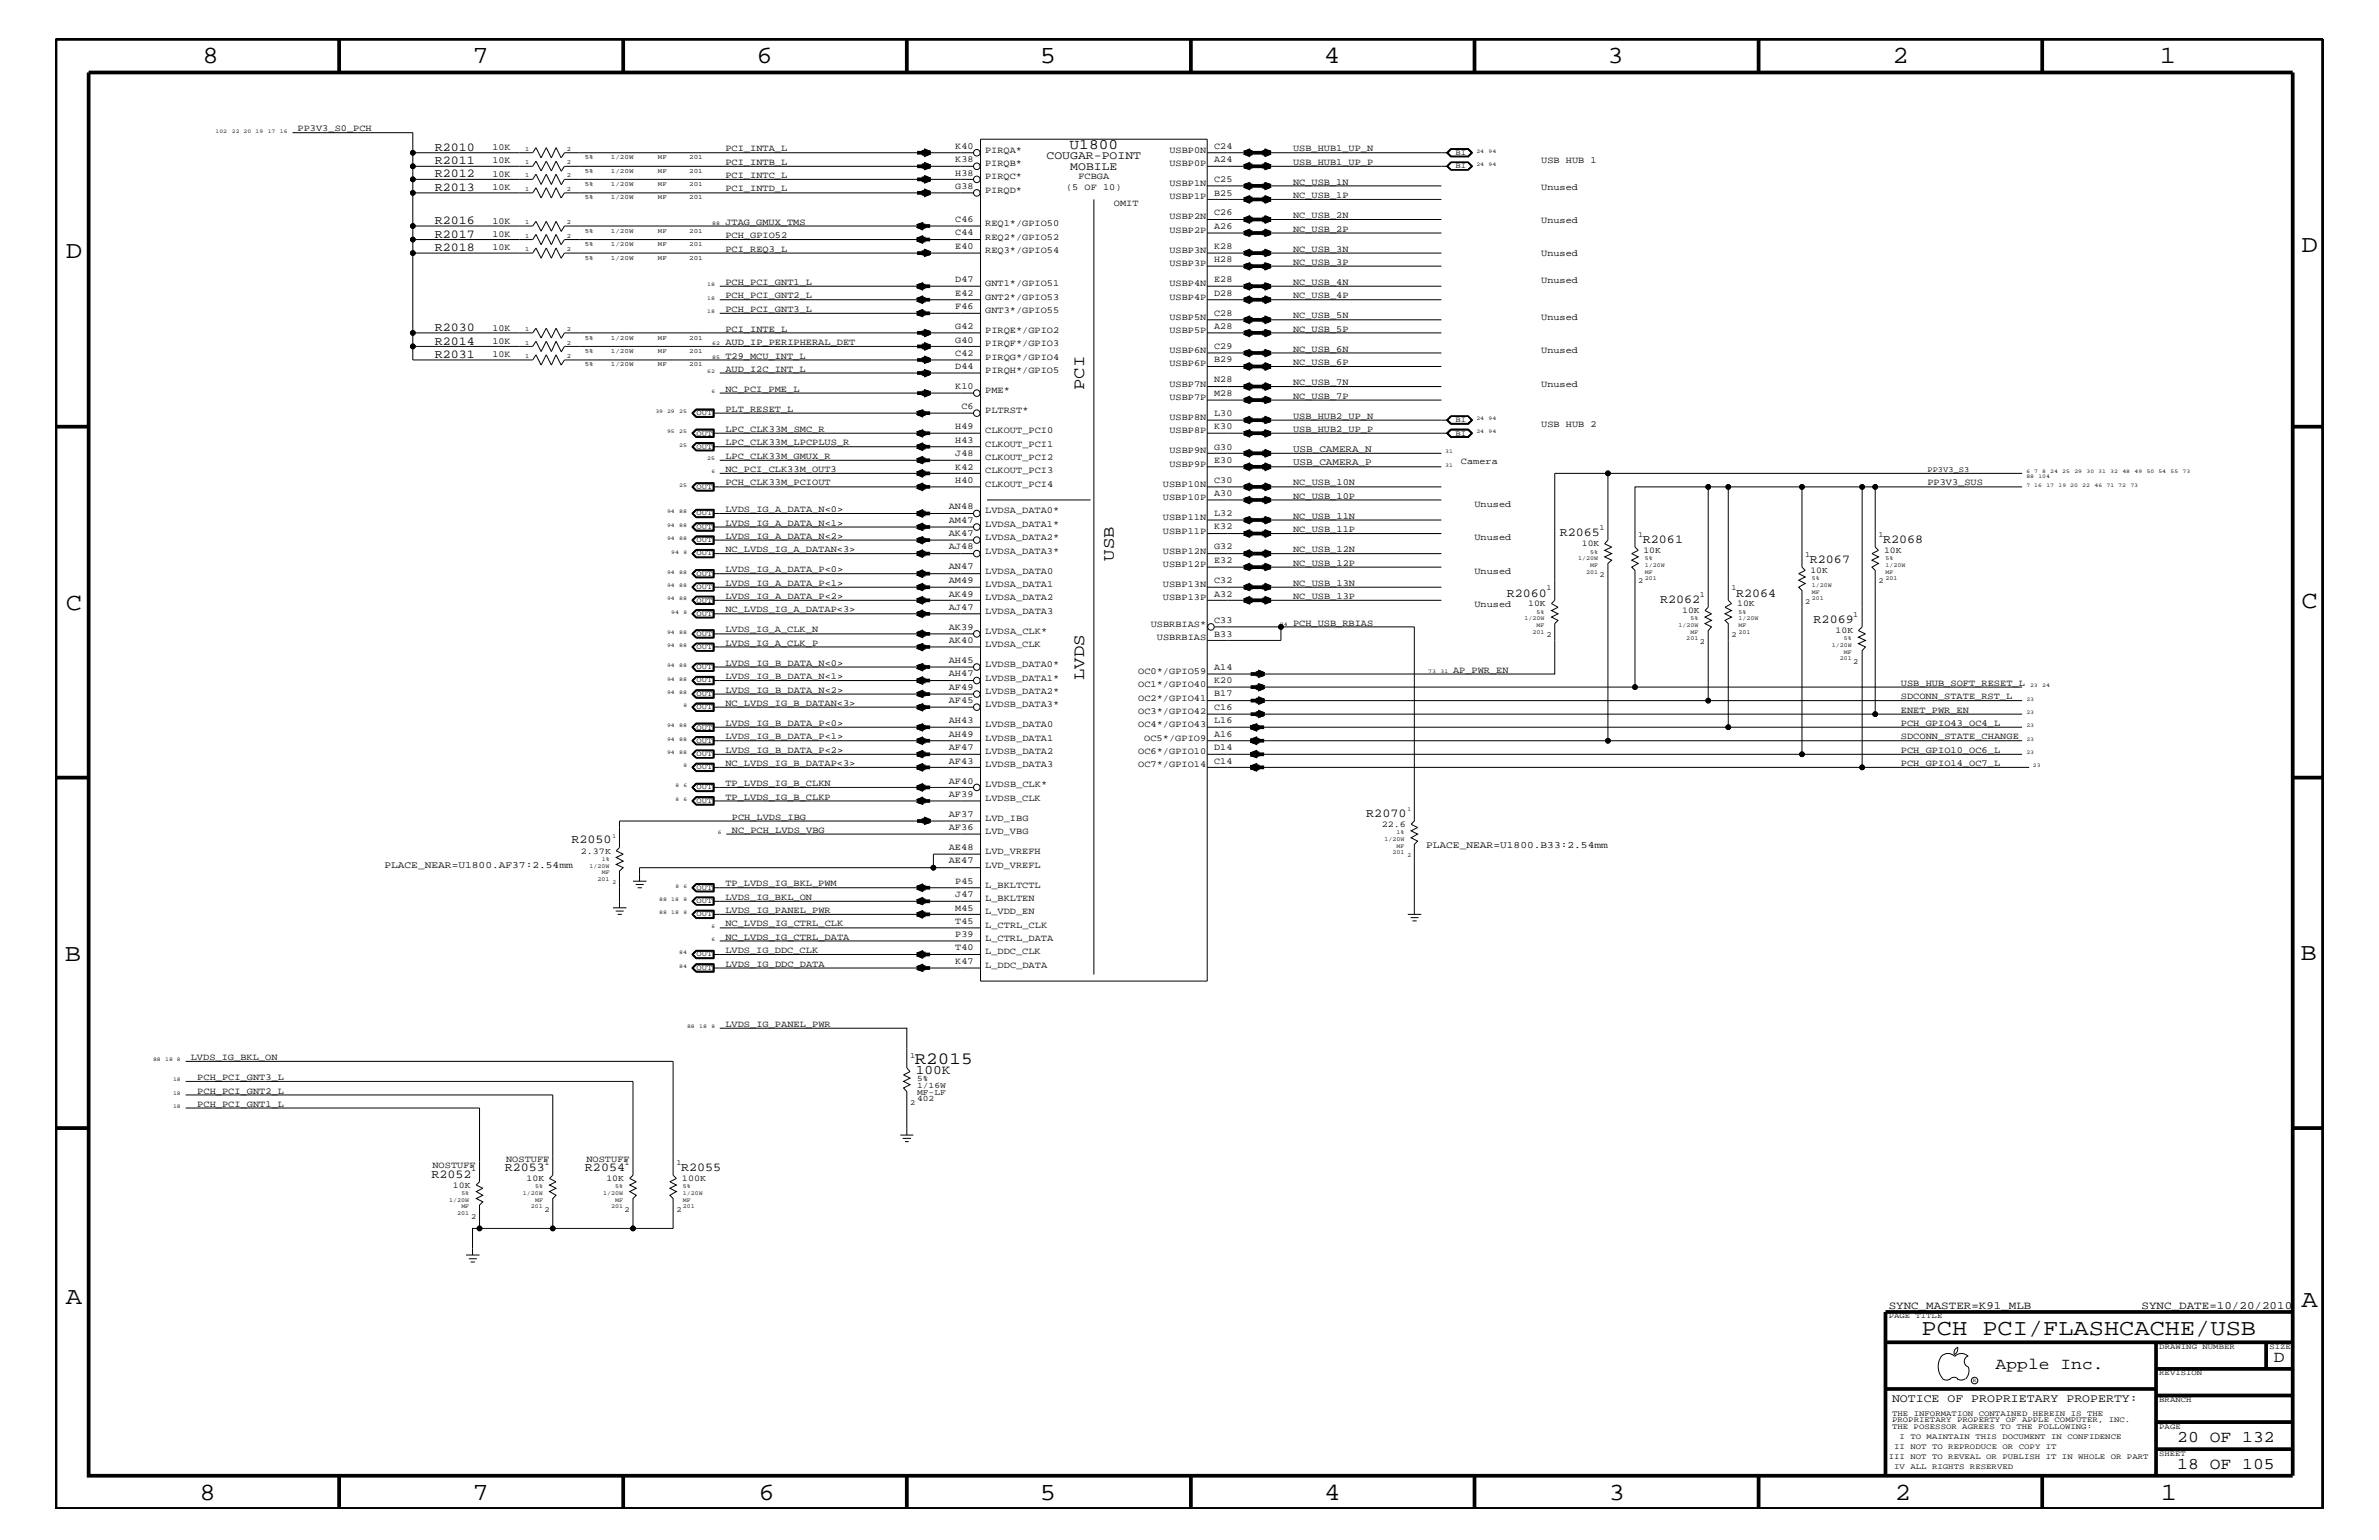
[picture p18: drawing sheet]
<svg xmlns="http://www.w3.org/2000/svg" width="432mm" height="279mm" viewBox="0 0 432 279" stroke-linecap="round" stroke-linejoin="round" font-family="sans-serif">
<defs><g id="words">
<g font-size="4.5">
<text x="36.7" y="11.5">8</text>
<text x="85.8" y="11.5">7</text>
<text x="137.3" y="11.5">6</text>
<text x="188.7" y="11.5">5</text>
<text x="240.3" y="11.5">4</text>
<text x="291.8" y="11.5">3</text>
<text x="343.5" y="11.5">2</text>
<text x="392" y="11.5">1</text>
<text x="11.9" y="46.8">D</text>
<text x="417.7" y="45.7">D</text>
<text x="11.9" y="110.6">C</text>
<text x="417.7" y="110.3">C</text>
<text x="11.8" y="174.3">B</text>
<text x="417.6" y="174.2">B</text>
<text x="11.9" y="236.7">A</text>
<text x="417.7" y="237.1">A</text>
<text x="36.2" y="272.1">8</text>
<text x="85.8" y="272.1">7</text>
<text x="137.7" y="272.1">6</text>
<text x="188.7" y="272.1">5</text>
<text x="240.4" y="272.1">4</text>
<text x="292" y="272.1">3</text>
<text x="343.9" y="272.1">2</text>
<text x="392.2" y="272.1">1</text>
</g>
<text font-size="4.1" x="348.8" y="242.3">PCH PCI/FLASHCACHE/USB</text>
<text font-size="3.1" x="166" y="193.1">R2015</text>
<g font-size="3">
<text x="196.8" y="70.8" transform="rotate(-90 196.8 70.8)">PCI</text>
<text x="202.2" y="101.8" transform="rotate(-90 202.2 101.8)">USB</text>
<text x="196.8" y="123.3" transform="rotate(-90 196.8 123.3)">LVDS</text>
<text x="362.2" y="248.4">Apple Inc.</text>
<text x="412.7" y="247.1">D</text>
<text x="395.2" y="261.6">20 OF 132</text>
<text x="395.2" y="266.6">18 OF 105</text>
</g>
<text font-size="2.6" x="194.1" y="27.1">U1800</text>
<text font-size="2.4" x="166.2" y="194.8">100K</text>
<g font-size="2.2">
<text x="78.9" y="29.7">R2011</text>
<text x="78.9" y="27.4">R2010</text>
<text x="78.9" y="32.2">R2012</text>
<text x="78.9" y="34.7">R2013</text>
<text x="78.9" y="40.7">R2016</text>
<text x="78.9" y="43.1">R2017</text>
<text x="78.9" y="45.5">R2018</text>
<text x="78.9" y="60.1">R2030</text>
<text x="78.9" y="62.5">R2014</text>
<text x="78.9" y="64.9">R2031</text>
<text x="283.1" y="97.3">R2065</text>
<text x="298.2" y="98.5">R2061</text>
<text x="341.8" y="98.5">R2068</text>
<text x="328.5" y="102.1">R2067</text>
<text x="273.5" y="108.2">R2060</text>
<text x="301.3" y="109.4">R2062</text>
<text x="315.1" y="108.2">R2064</text>
<text x="329.2" y="113.1">R2069</text>
<text x="248" y="148.2">R2070</text>
<text x="103.7" y="153">R2050</text>
<text x="78.3" y="213.6">R2052</text>
<text x="91.6" y="212.5">R2053</text>
<text x="106.2" y="212.5">R2054</text>
<text x="123.6" y="212.5">R2055</text>
</g>
<g font-size="2.1">
<text x="189.9" y="28.9">COUGAR-POINT</text>
<text x="194.3" y="30.8">MOBILE</text>
<text x="343.4" y="254.4">NOTICE OF PROPRIETARY PROPERTY:</text>
</g>
<g font-size="2">
<text x="342.8" y="237.4">SYNC_MASTER=K91_MLB</text>
<text x="388.7" y="237.4">SYNC_DATE=10/20/2010</text>
</g>
<g font-size="1.8">
<text x="234.7" y="82">USB_CAMERA_N</text>
<text x="234.7" y="84.4">USB_CAMERA_P</text>
<text x="258.8" y="153.9">PLACE_NEAR=U1800.B33:2.54mm</text>
<text x="69.8" y="157.5">PLACE_NEAR=U1800.AF37:2.54mm</text>
</g>
<g font-size="1.7">
<text x="54" y="23.8">PP3V3_S0_PCH</text>
<text x="89.4" y="29.7">10K</text>
<text x="89.4" y="27.2">10K</text>
<text x="131.7" y="27.5">PCI_INTA_L</text>
<text x="131.7" y="29.9">PCI_INTB_L</text>
<text x="173.4" y="27">K40</text>
<text x="173.4" y="29.4">K38</text>
<text x="178.8" y="27.7">PIRQA*</text>
<text x="212.3" y="27.7">USBP0N</text>
<text x="220.4" y="27">C24</text>
<text x="220.4" y="29.4">A24</text>
<text x="234.7" y="27.5">USB_HUB1_UP_N</text>
<text x="234.7" y="29.9">USB_HUB1_UP_P</text>
<text x="279.7" y="29.5">USB HUB 1</text>
<text x="89.4" y="32">10K</text>
<text x="89.4" y="34.5">10K</text>
<text x="131.7" y="32.3">PCI_INTC_L</text>
<text x="131.7" y="34.7">PCI_INTD_L</text>
<text x="173.4" y="31.9">H38</text>
<text x="173.4" y="34.2">G38</text>
<text x="178.8" y="30.2">PIRQB*</text>
<text x="178.8" y="32.5">PIRQC*</text>
<text x="178.8" y="35">PIRQD*</text>
<text x="193.5" y="34.4">(5 OF 10)</text>
<text x="195.7" y="32.5">FCBGA</text>
<text x="212.3" y="33.7">USBP1N</text>
<text x="212.3" y="30.2">USBP0P</text>
<text x="220.4" y="33">C25</text>
<text x="220.4" y="35.5">B25</text>
<text x="234.7" y="35.9">NC_USB_1P</text>
<text x="234.7" y="33.6">NC_USB_1N</text>
<text x="279.7" y="34.4">Unused</text>
<text x="89.4" y="40.6">10K</text>
<text x="131.7" y="40.8">JTAG_GMUX_TMS</text>
<text x="173.4" y="40.3">C46</text>
<text x="178.8" y="41">REQ1*/GPIO50</text>
<text x="202.2" y="37.4">OMIT</text>
<text x="212.3" y="39.8">USBP2N</text>
<text x="212.3" y="36.2">USBP1P</text>
<text x="220.4" y="39.1">C26</text>
<text x="220.4" y="41.5">A26</text>
<text x="234.7" y="39.6">NC_USB_2N</text>
<text x="279.7" y="40.4">Unused</text>
<text x="89.4" y="43">10K</text>
<text x="89.4" y="45.4">10K</text>
<text x="131.7" y="43.2">PCH_GPIO52</text>
<text x="131.7" y="45.7">PCI_REQ3_L</text>
<text x="173.4" y="42.7">C44</text>
<text x="173.4" y="45.2">E40</text>
<text x="178.8" y="45.9">REQ3*/GPIO54</text>
<text x="178.8" y="43.5">REQ2*/GPIO52</text>
<text x="212.3" y="45.9">USBP3N</text>
<text x="212.3" y="42.3">USBP2P</text>
<text x="220.4" y="45.2">K28</text>
<text x="220.4" y="47.6">H28</text>
<text x="234.7" y="42">NC_USB_2P</text>
<text x="234.7" y="45.7">NC_USB_3N</text>
<text x="279.7" y="46.5">Unused</text>
<text x="131.7" y="51.7">PCH_PCI_GNT1_L</text>
<text x="173.4" y="51.3">D47</text>
<text x="173.4" y="53.6">E42</text>
<text x="178.8" y="51.9">GNT1*/GPIO51</text>
<text x="212.3" y="51.9">USBP4N</text>
<text x="212.3" y="48.3">USBP3P</text>
<text x="220.4" y="51.3">E28</text>
<text x="220.4" y="53.6">D28</text>
<text x="234.7" y="51.7">NC_USB_4N</text>
<text x="234.7" y="48">NC_USB_3P</text>
<text x="279.7" y="51.3">Unused</text>
<text x="89.4" y="60">10K</text>
<text x="131.7" y="56.6">PCH_PCI_GNT3_L</text>
<text x="131.7" y="54.1">PCH_PCI_GNT2_L</text>
<text x="173.4" y="56.1">F46</text>
<text x="173.4" y="59.7">G42</text>
<text x="178.8" y="54.4">GNT2*/GPIO53</text>
<text x="178.8" y="56.8">GNT3*/GPIO55</text>
<text x="212.3" y="58">USBP5N</text>
<text x="212.3" y="54.4">USBP4P</text>
<text x="220.4" y="57.3">C28</text>
<text x="220.4" y="59.7">A28</text>
<text x="234.7" y="57.8">NC_USB_5N</text>
<text x="234.7" y="54.1">NC_USB_4P</text>
<text x="279.7" y="58">Unused</text>
<text x="89.4" y="62.3">10K</text>
<text x="89.4" y="64.8">10K</text>
<text x="131.7" y="65.1">T29_MCU_INT_L</text>
<text x="131.7" y="60.2">PCI_INTE_L</text>
<text x="131.7" y="62.6">AUD_IP_PERIPHERAL_DET</text>
<text x="173.4" y="62.2">G40</text>
<text x="173.4" y="64.5">C42</text>
<text x="178.8" y="60.4">PIRQE*/GPIO2</text>
<text x="178.8" y="62.9">PIRQF*/GPIO3</text>
<text x="178.8" y="65.3">PIRQG*/GPIO4</text>
<text x="212.3" y="64">USBP6N</text>
<text x="212.3" y="60.4">USBP5P</text>
<text x="220.4" y="63.4">C29</text>
<text x="220.4" y="65.7">B29</text>
<text x="234.7" y="63.9">NC_USB_6N</text>
<text x="234.7" y="60.2">NC_USB_5P</text>
<text x="279.7" y="64">Unused</text>
<text x="131.7" y="71.1">NC_PCI_PME_L</text>
<text x="131.7" y="67.5">AUD_I2C_INT_L</text>
<text x="173.4" y="67">D44</text>
<text x="173.4" y="70.6">K10</text>
<text x="178.8" y="67.7">PIRQH*/GPIO5</text>
<text x="178.8" y="71.3">PME*</text>
<text x="212.3" y="70.1">USBP7N</text>
<text x="212.3" y="66.5">USBP6P</text>
<text x="220.4" y="69.4">N28</text>
<text x="220.4" y="71.8">M28</text>
<text x="234.7" y="69.9">NC_USB_7N</text>
<text x="234.7" y="66.2">NC_USB_6P</text>
<text x="279.7" y="70.1">Unused</text>
<text x="131.7" y="74.7">PLT_RESET_L</text>
<text x="173.4" y="77.9">H49</text>
<text x="174.5" y="74.3">C6</text>
<text x="178.8" y="75">PLTRST*</text>
<text x="212.3" y="76.2">USBP8N</text>
<text x="212.3" y="72.6">USBP7P</text>
<text x="220.4" y="75.5">L30</text>
<text x="220.4" y="77.9">K30</text>
<text x="234.7" y="76">USB_HUB2_UP_N</text>
<text x="234.7" y="72.3">NC_USB_7P</text>
<text x="279.7" y="77.4">USB HUB 2</text>
<text x="131.7" y="78.3">LPC_CLK33M_SMC_R</text>
<text x="131.7" y="80.8">LPC_CLK33M_LPCPLUS_R</text>
<text x="131.7" y="83.3">LPC_CLK33M_GMUX_R</text>
<text x="173.4" y="80.3">H43</text>
<text x="173.4" y="82.7">J48</text>
<text x="178.8" y="78.6">CLKOUT_PCI0</text>
<text x="178.8" y="83.5">CLKOUT_PCI2</text>
<text x="178.8" y="81.1">CLKOUT_PCI1</text>
<text x="212.3" y="82.2">USBP9N</text>
<text x="212.3" y="78.6">USBP8P</text>
<text x="220.4" y="81.6">G30</text>
<text x="220.4" y="83.9">E30</text>
<text x="234.7" y="78.3">USB_HUB2_UP_P</text>
<text x="131.7" y="85.6">NC_PCI_CLK33M_OUT3</text>
<text x="131.7" y="88.1">PCH_CLK33M_PCIOUT</text>
<text x="173.4" y="85.2">K42</text>
<text x="173.4" y="87.6">H40</text>
<text x="178.8" y="85.9">CLKOUT_PCI3</text>
<text x="178.8" y="88.3">CLKOUT_PCI4</text>
<text x="211.1" y="88.3">USBP10N</text>
<text x="212.3" y="84.7">USBP9P</text>
<text x="220.4" y="87.6">C30</text>
<text x="234.7" y="88.1">NC_USB_10N</text>
<text x="265.2" y="84.1">Camera</text>
<text x="349.8" y="88.1">PP3V3_SUS</text>
<text x="131.7" y="95.4">LVDS_IG_A_DATA_N&lt;1&gt;</text>
<text x="131.7" y="92.9">LVDS_IG_A_DATA_N&lt;0&gt;</text>
<text x="172.2" y="92.4">AN48</text>
<text x="172.2" y="94.9">AM47</text>
<text x="178.8" y="95.6">LVDSA_DATA1*</text>
<text x="178.8" y="93.2">LVDSA_DATA0*</text>
<text x="211.1" y="94.3">USBP11N</text>
<text x="211.1" y="90.7">USBP10P</text>
<text x="220.4" y="90">A30</text>
<text x="220.4" y="93.7">L32</text>
<text x="234.7" y="90.5">NC_USB_10P</text>
<text x="234.7" y="94.2">NC_USB_11N</text>
<text x="267.6" y="92">Unused</text>
<text x="131.7" y="97.7">LVDS_IG_A_DATA_N&lt;2&gt;</text>
<text x="131.7" y="100.2">NC_LVDS_IG_A_DATAN&lt;3&gt;</text>
<text x="172.2" y="97.3">AK47</text>
<text x="172.2" y="99.7">AJ48</text>
<text x="178.8" y="98">LVDSA_DATA2*</text>
<text x="178.8" y="100.4">LVDSA_DATA3*</text>
<text x="211.1" y="100.4">USBP12N</text>
<text x="211.1" y="96.8">USBP11P</text>
<text x="220.4" y="96">K32</text>
<text x="220.4" y="99.7">G32</text>
<text x="234.7" y="96.5">NC_USB_11P</text>
<text x="234.7" y="100.2">NC_USB_12N</text>
<text x="267.6" y="98">Unused</text>
<text x="131.7" y="106.3">LVDS_IG_A_DATA_P&lt;1&gt;</text>
<text x="131.7" y="103.8">LVDS_IG_A_DATA_P&lt;0&gt;</text>
<text x="172.2" y="103.3">AN47</text>
<text x="172.2" y="105.8">AM49</text>
<text x="178.8" y="104.1">LVDSA_DATA0</text>
<text x="178.8" y="106.5">LVDSA_DATA1</text>
<text x="211.1" y="106.5">USBP13N</text>
<text x="211.1" y="102.9">USBP12P</text>
<text x="220.4" y="102.1">E32</text>
<text x="220.4" y="105.8">C32</text>
<text x="234.7" y="102.6">NC_USB_12P</text>
<text x="234.7" y="106.3">NC_USB_13N</text>
<text x="267.6" y="104.1">Unused</text>
<text x="131.7" y="108.7">LVDS_IG_A_DATA_P&lt;2&gt;</text>
<text x="131.7" y="111.1">NC_LVDS_IG_A_DATAP&lt;3&gt;</text>
<text x="172.2" y="108.2">AK49</text>
<text x="172.2" y="110.6">AJ47</text>
<text x="178.8" y="108.9">LVDSA_DATA2</text>
<text x="178.8" y="111.4">LVDSA_DATA3</text>
<text x="208.9" y="113.7">USBRBIAS*</text>
<text x="211.1" y="108.9">USBP13P</text>
<text x="220.4" y="108.2">A32</text>
<text x="220.4" y="113.1">C33</text>
<text x="234.7" y="113.6">PCH_USB_RBIAS</text>
<text x="234.7" y="108.7">NC_USB_13P</text>
<text x="267.6" y="110.2">Unused</text>
<text x="131.7" y="117.2">LVDS_IG_A_CLK_P</text>
<text x="131.7" y="114.8">LVDS_IG_A_CLK_N</text>
<text x="172.2" y="116.7">AK40</text>
<text x="172.2" y="114.2">AK39</text>
<text x="178.8" y="117.4">LVDSA_CLK</text>
<text x="178.8" y="115">LVDSA_CLK*</text>
<text x="210" y="116.2">USBRBIAS</text>
<text x="220.4" y="115.5">B33</text>
<text x="131.7" y="120.8">LVDS_IG_B_DATA_N&lt;0&gt;</text>
<text x="131.7" y="125.7">LVDS_IG_B_DATA_N&lt;2&gt;</text>
<text x="131.7" y="123.2">LVDS_IG_B_DATA_N&lt;1&gt;</text>
<text x="172.2" y="120.3">AH45</text>
<text x="172.2" y="122.7">AH47</text>
<text x="172.2" y="125.2">AF49</text>
<text x="178.8" y="121">LVDSB_DATA0*</text>
<text x="178.8" y="123.5">LVDSB_DATA1*</text>
<text x="178.8" y="125.9">LVDSB_DATA2*</text>
<text x="206.6" y="124.7">OC1*/GPIO40</text>
<text x="206.6" y="122.3">OC0*/GPIO59</text>
<text x="220.4" y="121.5">A14</text>
<text x="220.4" y="124">K20</text>
<text x="263.7" y="122">AP_PWR_EN</text>
<text x="345" y="124.4">USB_HUB_SOFT_RESET_L</text>
<text x="131.7" y="131.7">LVDS_IG_B_DATA_P&lt;0&gt;</text>
<text x="131.7" y="128">NC_LVDS_IG_B_DATAN&lt;3&gt;</text>
<text x="172.2" y="131.3">AH43</text>
<text x="172.2" y="127.6">AF45</text>
<text x="178.8" y="128.3">LVDSB_DATA3*</text>
<text x="178.8" y="131.9">LVDSB_DATA0</text>
<text x="206.6" y="131.9">OC4*/GPIO43</text>
<text x="206.6" y="129.6">OC3*/GPIO42</text>
<text x="206.6" y="127.1">OC2*/GPIO41</text>
<text x="220.4" y="126.4">B17</text>
<text x="220.4" y="128.8">C16</text>
<text x="220.4" y="131.3">L16</text>
<text x="345" y="126.9">SDCONN_STATE_RST_L</text>
<text x="345" y="131.7">PCH_GPIO43_OC4_L</text>
<text x="345" y="129.3">ENET_PWR_EN</text>
<text x="131.7" y="134.1">LVDS_IG_B_DATA_P&lt;1&gt;</text>
<text x="131.7" y="136.6">LVDS_IG_B_DATA_P&lt;2&gt;</text>
<text x="172.2" y="133.6">AH49</text>
<text x="172.2" y="136.1">AF47</text>
<text x="178.8" y="134.4">LVDSB_DATA1</text>
<text x="178.8" y="136.8">LVDSB_DATA2</text>
<text x="206.6" y="136.8">OC6*/GPIO10</text>
<text x="207.7" y="134.4">OC5*/GPIO9</text>
<text x="220.4" y="133.6">A16</text>
<text x="220.4" y="136.1">D14</text>
<text x="345" y="134.1">SDCONN_STATE_CHANGE</text>
<text x="345" y="136.6">PCH_GPIO10_OC6_L</text>
<text x="131.7" y="142.6">TP_LVDS_IG_B_CLKN</text>
<text x="131.7" y="139">NC_LVDS_IG_B_DATAP&lt;3&gt;</text>
<text x="172.2" y="142.2">AF40</text>
<text x="172.2" y="138.5">AF43</text>
<text x="178.8" y="142.9">LVDSB_CLK*</text>
<text x="178.8" y="139.2">LVDSB_DATA3</text>
<text x="206.6" y="139.2">OC7*/GPIO14</text>
<text x="220.4" y="138.5">C14</text>
<text x="345" y="139">PCH_GPIO14_OC7_L</text>
<text x="131.7" y="145.1">TP_LVDS_IG_B_CLKP</text>
<text x="132.8" y="148.7">PCH_LVDS_IBG</text>
<text x="172.2" y="148.2">AF37</text>
<text x="172.2" y="144.6">AF39</text>
<text x="178.8" y="145.3">LVDSB_CLK</text>
<text x="178.8" y="149">LVD_IBG</text>
<text x="132.8" y="151.1">NC_PCH_LVDS_VBG</text>
<text x="172.2" y="150.7">AF36</text>
<text x="172.2" y="154.3">AE48</text>
<text x="178.8" y="155">LVD_VREFH</text>
<text x="178.8" y="151.3">LVD_VBG</text>
<text x="131.7" y="160.8">TP_LVDS_IG_BKL_PWM</text>
<text x="172.2" y="156.7">AE47</text>
<text x="173.4" y="160.3">P45</text>
<text x="178.8" y="161.1">L_BKLTCTL</text>
<text x="178.8" y="157.4">LVD_VREFL</text>
<text x="131.7" y="165.6">LVDS_IG_PANEL_PWR</text>
<text x="131.7" y="163.3">LVDS_IG_BKL_ON</text>
<text x="173.4" y="162.8">J47</text>
<text x="173.4" y="167.6">T45</text>
<text x="173.4" y="165.2">M45</text>
<text x="178.8" y="163.5">L_BKLTEN</text>
<text x="178.8" y="165.9">L_VDD_EN</text>
<text x="131.7" y="172.9">LVDS_IG_DDC_CLK</text>
<text x="131.7" y="168.1">NC_LVDS_IG_CTRL_CLK</text>
<text x="131.7" y="170.5">NC_LVDS_IG_CTRL_DATA</text>
<text x="173.4" y="170">P39</text>
<text x="173.4" y="172.4">T40</text>
<text x="178.8" y="173.2">L_DDC_CLK</text>
<text x="178.8" y="168.3">L_CTRL_CLK</text>
<text x="178.8" y="170.7">L_CTRL_DATA</text>
<text x="131.7" y="175.4">LVDS_IG_DDC_DATA</text>
<text x="173.4" y="174.9">K47</text>
<text x="178.8" y="175.6">L_DDC_DATA</text>
<text x="131.7" y="186.3">LVDS_IG_PANEL_PWR</text>
<text x="34.6" y="192.3">LVDS_IG_BKL_ON</text>
<text x="35.8" y="195.9">PCH_PCI_GNT3_L</text>
<text x="35.8" y="200.9">PCH_PCI_GNT1_L</text>
<text x="35.8" y="198.4">PCH_PCI_GNT2_L</text>
<text x="78.5" y="211.9">NOSTUFF</text>
<text x="91.9" y="210.8">NOSTUFF</text>
<text x="106.4" y="210.8">NOSTUFF</text>
</g>
<g font-size="1.6">
<text x="287.1" y="99.1">10K</text>
<text x="298.3" y="100.4">10K</text>
<text x="342" y="100.4">10K</text>
<text x="328.6" y="104">10K</text>
<text x="277.4" y="110">10K</text>
<text x="305.3" y="111.2">10K</text>
<text x="315.3" y="110">10K</text>
<text x="333.2" y="114.8">10K</text>
<text x="105.4" y="154.9">2.37K</text>
<text x="250.8" y="150.1">22.6</text>
<text x="82.2" y="215.5">10K</text>
<text x="95.6" y="214.2">10K</text>
<text x="110.1" y="214.2">10K</text>
<text x="123.8" y="214.2">100K</text>
</g>
<g font-size="1.5">
<text x="166.5" y="197.4">1/16W</text>
<text x="166.5" y="196.2">5%</text>
<text x="166.5" y="198.7">MF-LF</text>
<text x="166.5" y="199.8">402</text>
</g>
<g font-size="1.4">
<text x="264.2" y="28.1">BI</text>
<text x="264.2" y="30.5">BI</text>
<text x="126.4" y="75.4">OUT</text>
<text x="264.2" y="76.6">BI</text>
<text x="126.4" y="81.4">OUT</text>
<text x="126.4" y="79">OUT</text>
<text x="264.2" y="79">BI</text>
<text x="126.4" y="88.7">OUT</text>
<text x="349.8" y="85.6">PP3V3_S3</text>
<text x="126.4" y="93.5">OUT</text>
<text x="126.4" y="96">OUT</text>
<text x="126.4" y="98.4">OUT</text>
<text x="126.4" y="100.8">OUT</text>
<text x="290.3" y="96.2">1</text>
<text x="297.3" y="97.4">1</text>
<text x="327.7" y="101">1</text>
<text x="341" y="97.4">1</text>
<text x="126.4" y="104.4">OUT</text>
<text x="126.4" y="106.9">OUT</text>
<text x="280.7" y="107.1">1</text>
<text x="290.3" y="104.7">2</text>
<text x="297.3" y="105.9">2</text>
<text x="314.3" y="107.1">1</text>
<text x="341" y="105.9">2</text>
<text x="126.4" y="109.3">OUT</text>
<text x="126.4" y="111.7">OUT</text>
<text x="308.5" y="108.3">1</text>
<text x="327.7" y="109.5">2</text>
<text x="336.4" y="112">1</text>
<text x="126.4" y="115.3">OUT</text>
<text x="126.4" y="117.8">OUT</text>
<text x="280.7" y="115.6">2</text>
<text x="308.5" y="116.8">2</text>
<text x="314.3" y="115.6">2</text>
<text x="126.4" y="123.8">OUT</text>
<text x="126.4" y="121.4">OUT</text>
<text x="336.4" y="120.4">2</text>
<text x="126.4" y="128.7">OUT</text>
<text x="126.4" y="126.3">OUT</text>
<text x="126.4" y="134.7">OUT</text>
<text x="126.4" y="132.4">OUT</text>
<text x="126.4" y="137.2">OUT</text>
<text x="126.4" y="143.2">OUT</text>
<text x="126.4" y="139.6">OUT</text>
<text x="126.4" y="145.7">OUT</text>
<text x="126.4" y="161.4">OUT</text>
<text x="126.4" y="163.9">OUT</text>
<text x="126.4" y="166.2">OUT</text>
<text x="126.4" y="173.5">OUT</text>
<text x="126.4" y="176">OUT</text>
<text x="165.2" y="192">1</text>
<text x="165.2" y="200.4">2</text>
<text x="85.5" y="212.5">1</text>
<text x="98.8" y="211.4">1</text>
<text x="113.4" y="211.4">1</text>
<text x="122.8" y="211.4">1</text>
<text x="85.5" y="221.1">2</text>
<text x="98.8" y="219.8">2</text>
<text x="113.4" y="219.8">2</text>
<text x="122.8" y="219.8">2</text>
<text x="342.8" y="239.2">PAGE TITLE</text>
<text x="391.9" y="244.7">DRAWING NUMBER</text>
<text x="411.9" y="244.7">SIZE</text>
<text x="391.9" y="249.5">REVISION</text>
<text x="343.4" y="256.8">THE INFORMATION CONTAINED HEREIN IS THE</text>
<text x="391.9" y="254.4">BRANCH</text>
<text x="343.4" y="259.3">THE POSESSOR AGREES TO THE FOLLOWING:</text>
<text x="343.4" y="258">PROPRIETARY PROPERTY OF APPLE COMPUTER, INC.</text>
<text x="343.8" y="262.9">II NOT TO REPRODUCE OR COPY IT</text>
<text x="344.8" y="261.1">I TO MAINTAIN THIS DOCUMENT IN CONFIDENCE</text>
<text x="391.9" y="259.3">PAGE</text>
<text x="342.8" y="264.7">III NOT TO REVEAL OR PUBLISH IT IN WHOLE OR PART</text>
<text x="343.8" y="266.6">IV ALL RIGHTS RESERVED</text>
<text x="391.9" y="264.1">SHEET</text>
</g>
<g font-size="1.2">
<text x="95.3" y="29.7">1</text>
<text x="95.3" y="27.4">1</text>
<text x="102.9" y="29.7">2</text>
<text x="102.9" y="27.4">2</text>
<text x="106.1" y="28.9">5%</text>
<text x="110.9" y="28.9">1/20W</text>
<text x="119.4" y="28.9">MF</text>
<text x="125.1" y="28.9">201</text>
<text x="95.3" y="32.2">1</text>
<text x="95.3" y="34.7">1</text>
<text x="102.9" y="32.2">2</text>
<text x="102.9" y="34.7">2</text>
<text x="106.1" y="31.4">5%</text>
<text x="106.1" y="33.7">5%</text>
<text x="110.9" y="31.4">1/20W</text>
<text x="110.9" y="33.7">1/20W</text>
<text x="119.4" y="31.4">MF</text>
<text x="119.4" y="33.7">MF</text>
<text x="125.1" y="31.4">201</text>
<text x="125.1" y="33.7">201</text>
<text x="95.3" y="40.7">1</text>
<text x="102.9" y="40.7">2</text>
<text x="106.1" y="36.2">5%</text>
<text x="110.9" y="36.2">1/20W</text>
<text x="119.4" y="36.2">MF</text>
<text x="125.1" y="36.2">201</text>
<text x="95.3" y="43.1">1</text>
<text x="95.3" y="45.5">1</text>
<text x="102.9" y="43.1">2</text>
<text x="102.9" y="45.5">2</text>
<text x="106.1" y="47.1">5%</text>
<text x="106.1" y="42.3">5%</text>
<text x="106.1" y="44.6">5%</text>
<text x="110.9" y="42.3">1/20W</text>
<text x="110.9" y="44.6">1/20W</text>
<text x="110.9" y="47.1">1/20W</text>
<text x="119.4" y="42.3">MF</text>
<text x="119.4" y="47.1">MF</text>
<text x="119.4" y="44.6">MF</text>
<text x="125.1" y="42.3">201</text>
<text x="125.1" y="44.6">201</text>
<text x="125.1" y="47.1">201</text>
<text x="95.3" y="60.1">1</text>
<text x="95.3" y="62.5">1</text>
<text x="95.3" y="64.9">1</text>
<text x="102.9" y="60.1">2</text>
<text x="102.9" y="62.5">2</text>
<text x="102.9" y="64.9">2</text>
<text x="106.1" y="61.7">5%</text>
<text x="106.1" y="64">5%</text>
<text x="110.9" y="61.7">1/20W</text>
<text x="110.9" y="64">1/20W</text>
<text x="119.4" y="64">MF</text>
<text x="119.4" y="61.7">MF</text>
<text x="125.1" y="61.7">201</text>
<text x="125.1" y="64">201</text>
<text x="106.1" y="66.5">5%</text>
<text x="110.9" y="66.5">1/20W</text>
<text x="119.4" y="66.5">MF</text>
<text x="125.1" y="66.5">201</text>
</g>
<g font-size="1.1">
<text x="286.4" y="101.6">1/20W</text>
<text x="288.6" y="100.4">5%</text>
<text x="298.5" y="101.6">5%</text>
<text x="342.2" y="101.6">5%</text>
<text x="287.9" y="104.1">201</text>
<text x="288.6" y="102.9">MF</text>
<text x="298.5" y="102.9">1/20W</text>
<text x="298.5" y="104.1">MF</text>
<text x="298.5" y="105.3">201</text>
<text x="328.8" y="105.3">5%</text>
<text x="328.8" y="107.7">MF</text>
<text x="328.8" y="106.5">1/20W</text>
<text x="342.2" y="102.9">1/20W</text>
<text x="342.2" y="104.1">MF</text>
<text x="342.2" y="105.3">201</text>
<text x="276.7" y="112.6">1/20W</text>
<text x="278.9" y="111.4">5%</text>
<text x="278.9" y="113.7">MF</text>
<text x="304.6" y="113.7">1/20W</text>
<text x="306.8" y="112.6">5%</text>
<text x="315.6" y="113.7">MF</text>
<text x="315.6" y="111.4">5%</text>
<text x="315.6" y="112.6">1/20W</text>
<text x="328.8" y="108.9">201</text>
<text x="278.1" y="115">201</text>
<text x="306.1" y="116.2">201</text>
<text x="306.8" y="115">MF</text>
<text x="315.6" y="115">201</text>
<text x="332.5" y="117.4">1/20W</text>
<text x="333.9" y="119.8">201</text>
<text x="334.7" y="118.6">MF</text>
<text x="334.7" y="116.2">5%</text>
<text x="255.4" y="147.1">1</text>
<text x="111.2" y="152">1</text>
<text x="251.3" y="152.6">1/20W</text>
<text x="252.7" y="155">201</text>
<text x="253.5" y="151.3">1%</text>
<text x="253.5" y="153.8">MF</text>
<text x="255.4" y="155.6">2</text>
<text x="107" y="157.4">1/20W</text>
<text x="108.5" y="159.9">201</text>
<text x="109.2" y="156.2">1%</text>
<text x="109.2" y="158.6">MF</text>
<text x="111.2" y="160.5">2</text>
<text x="97.1" y="215.6">5%</text>
<text x="111.7" y="215.6">5%</text>
<text x="124" y="215.6">5%</text>
<text x="81.5" y="218">1/20W</text>
<text x="83" y="220.4">201</text>
<text x="83.7" y="216.9">5%</text>
<text x="83.7" y="219.2">MF</text>
<text x="94.9" y="216.9">1/20W</text>
<text x="96.4" y="219.2">201</text>
<text x="97.1" y="218">MF</text>
<text x="109.5" y="216.9">1/20W</text>
<text x="110.9" y="219.2">201</text>
<text x="111.7" y="218">MF</text>
<text x="124" y="219.2">201</text>
<text x="124" y="216.9">1/20W</text>
<text x="124" y="218">MF</text>
</g>
<g font-size="1">
<text x="39.1" y="24.1">102</text>
<text x="42.1" y="24.1">22 20</text>
<text x="46.4" y="24.1">19</text>
<text x="48.6" y="24.1">17</text>
<text x="50.8" y="24.1">16</text>
<text x="268" y="27.7">24</text>
<text x="270.2" y="27.7">94</text>
<text x="268" y="30.2">24</text>
<text x="270.2" y="30.2">94</text>
<text x="129.3" y="40.8">88</text>
<text x="128.4" y="51.9">18</text>
<text x="128.4" y="56.8">18</text>
<text x="128.4" y="54.4">18</text>
<text x="129.3" y="65.1">85</text>
<text x="129.3" y="62.6">62</text>
<text x="128.4" y="67.7">62</text>
<text x="129.1" y="71.3">6</text>
<text x="119" y="75">39 29</text>
<text x="123.3" y="75">25</text>
<text x="268" y="76.2">24</text>
<text x="270.2" y="76.2">94</text>
<text x="121.1" y="78.6">95</text>
<text x="123.3" y="81.1">25</text>
<text x="123.3" y="78.6">25</text>
<text x="128.4" y="83.5">25</text>
<text x="262.3" y="82.2">31</text>
<text x="268" y="78.6">24</text>
<text x="270.2" y="78.6">94</text>
<text x="123.3" y="88.3">25</text>
<text x="129.1" y="85.9">6</text>
<text x="262.3" y="84.7">31</text>
<text x="367.8" y="85.9">6</text>
<text x="367.8" y="88.3">7</text>
<text x="367.8" y="86.7">88</text>
<text x="369.2" y="85.9">7</text>
<text x="369.2" y="88.3">16</text>
<text x="370" y="86.7">104</text>
<text x="370.7" y="85.9">8</text>
<text x="371.4" y="88.3">17</text>
<text x="372.1" y="85.9">24</text>
<text x="373.6" y="88.3">19 20</text>
<text x="374.3" y="85.9">25</text>
<text x="376.5" y="85.9">29</text>
<text x="378" y="88.3">22</text>
<text x="378.7" y="85.9">30 31</text>
<text x="380.2" y="88.3">46</text>
<text x="382.4" y="88.3">71 72</text>
<text x="383" y="85.9">32</text>
<text x="385.2" y="85.9">48</text>
<text x="386.7" y="88.3">73</text>
<text x="387.4" y="85.9">49</text>
<text x="389.6" y="85.9">50 54</text>
<text x="394" y="85.9">55</text>
<text x="396.2" y="85.9">73</text>
<text x="121.1" y="93.2">94</text>
<text x="121.1" y="95.6">94</text>
<text x="123.3" y="93.2">88</text>
<text x="123.3" y="95.6">88</text>
<text x="121.1" y="98">94</text>
<text x="121.8" y="100.4">94</text>
<text x="123.3" y="98">88</text>
<text x="124" y="100.4">8</text>
<text x="121.1" y="104.1">94</text>
<text x="121.1" y="106.5">94</text>
<text x="123.3" y="104.1">88</text>
<text x="123.3" y="106.5">88</text>
<text x="121.1" y="108.9">94</text>
<text x="121.8" y="111.4">94</text>
<text x="123.3" y="108.9">88</text>
<text x="124" y="111.4">8</text>
<text x="232.3" y="113.6">94</text>
<text x="121.1" y="115">94</text>
<text x="121.1" y="117.4">94</text>
<text x="123.3" y="115">88</text>
<text x="123.3" y="117.4">88</text>
<text x="121.1" y="123.5">94</text>
<text x="121.1" y="121">94</text>
<text x="121.1" y="125.9">94</text>
<text x="123.3" y="123.5">88</text>
<text x="123.3" y="121">88</text>
<text x="123.3" y="125.9">88</text>
<text x="259.2" y="122">73</text>
<text x="261.5" y="122">31</text>
<text x="368.5" y="124.7">23</text>
<text x="370.7" y="124.7">24</text>
<text x="121.1" y="131.9">94</text>
<text x="123.3" y="131.9">88</text>
<text x="124" y="128.3">8</text>
<text x="367.8" y="127.1">23</text>
<text x="367.8" y="131.9">23</text>
<text x="367.8" y="129.6">23</text>
<text x="121.1" y="134.4">94</text>
<text x="121.1" y="136.8">94</text>
<text x="123.3" y="134.4">88</text>
<text x="123.3" y="136.8">88</text>
<text x="367.8" y="136.8">23</text>
<text x="367.8" y="134.4">23</text>
<text x="122.6" y="142.9">8</text>
<text x="124" y="142.9">6</text>
<text x="124" y="139.2">8</text>
<text x="369" y="139.2">23</text>
<text x="122.6" y="145.3">8</text>
<text x="124" y="145.3">6</text>
<text x="130.3" y="151.3">6</text>
<text x="122.6" y="161.1">8</text>
<text x="124" y="161.1">6</text>
<text x="119.6" y="163.5">88</text>
<text x="119.6" y="165.9">88</text>
<text x="121.8" y="163.5">18</text>
<text x="121.8" y="165.9">18</text>
<text x="124" y="163.5">8</text>
<text x="124" y="165.9">8</text>
<text x="123.3" y="173.2">84</text>
<text x="129.1" y="168.3">6</text>
<text x="129.1" y="170.7">6</text>
<text x="123.3" y="175.6">84</text>
<text x="124.7" y="186.5">88</text>
<text x="126.9" y="186.5">18</text>
<text x="129.1" y="186.5">8</text>
<text x="27.8" y="192.6">88</text>
<text x="30" y="192.6">18 8</text>
<text x="31.4" y="196.2">18</text>
<text x="31.4" y="198.7">18</text>
<text x="31.4" y="201">18</text>
<text x="358.1" y="250.7">R</text>
</g>
</g></defs>
<g fill="none" stroke="#000" stroke-width=".18">
<path d="M53.1 24.1h21.8v3.6M74.9 32.5v2.5M101.9 31l-1-1.8-.8 1.8-1-1.8-.9 1.8-.9-1.8-.6 1h-21.8v2.3h21.8l.6-.9 .9 1.9 .9-1.9 1 1.9 .8-1.9 1 1.9M176.7 35h-74.3l-.5 .9-1-1.8-.8 1.8-1-1.8-.9 1.8-.9-1.8-.6 .9h-21.8v6h21.8l.6-.8 .9 1.7 .9-1.7 1 1.7 .8-1.7 1 1.7M176.7 27.7h-74.3l-.5 .9-1-1.8-.8 1.8-1-1.8-.9 1.8-.9-1.8-.6 .9h-21.8v2.5M176.7 30.2h-74.3l-.5 .9M176.7 32.5h-74.3l-.5 1.1M178 25.3h41.1v152.7h-41.1zM198.5 36.2v140.6M219.1 39.8h42.5M219.1 33.7h42.5M219.1 36.2h42.5"/>
<path d="M219.1 27.7h43.7M219.1 30.2h43.7M263.3 27h3.1l.8 .7-.8 .7h-3.1l-.7-.7zM263.3 27h3.2l.8 .7-.8 .8h-3.2l-.7-.8zM263.3 29.4h3.1l.8 .8-.8 .6h-3.1M263.3 29.4h3.2l.8 .8-.8 .6h-3.2M263.3 29.4l-.7 .8 .7 .6M263.4 27.1h3l.6 .6-.6 .6h-3l-.6-.6zM263.4 27h3l.7 .7-.7 .7h-3l-.7-.7zM263.4 29.5h3l.6 .7-.6 .6h-3M263.4 29.5h3l.7 .7-.7 .6h-3M263.4 29.5l-.7 .7 .7 .6"/>
<path d="M263.4 29.5l-.6 .7 .6 .6M74.9 43.5h21.8l.6-1 .9 1.9 .9-1.9 1 1.9 .8-1.9 1 1.9 .5-.9h75.6M74.9 41v4.9M130.6 54.4h47.4M130.6 51.9h47.4M130.6 56.8h47.4M178 45.9h-75.6l-.5 .9-1-1.8-.8 1.8-1-1.8-.9 1.8-.9-1.8-.6 .9h-21.8v14.5h21.8l.6-.9 .9 1.8 .9-1.8 1 1.8 .8-1.8 1 1.8M178 41h-75.6l-.5 1M219.1 45.9h42.5M219.1 54.4h42.5M219.1 51.9h42.5M219.1 58h42.5"/>
<path d="M219.1 42.3h42.5M219.1 48.3h42.5M74.9 62.9h21.8l.6-1 .9 1.9 .9-1.9 1 1.9 .8-1.9 1 1.9M74.9 60.4v4.9h21.8l.6-.9 .9 1.8 .9-1.8 1 1.8 .8-1.8 1 1.8 .5-.9h75.6M125.6 75l.7-.8h3.3v1.5h-3.3zM125.6 78.6l.7-.8h3.3v1.6h-3.3zM125.7 75l.7-.6h3.1v1.2h-3.1zM125.7 78.6l.7-.6h3.1v1.3h-3.1zM126.3 75.7l-.7-.7 .7-.7h3.2v1.4M126.3 79.4l-.7-.8 .7-.7h3.2v1.5M126.4 74.4l-.6 .6 .6 .6h3.1M126.4 78l-.6 .6 .6 .6h3.1"/>
<path d="M129.5 78.6h48.5M129.5 75h47.2M130.6 67.7h47.4M130.6 71.3h46.1M178 60.4h-75.6l-.5 1M178 62.9h-75.6l-.5 1M219.1 60.4h42.5M219.1 78.6h43.7M219.1 76.2h43.7M219.1 66.5h42.5M219.1 64h42.5M219.1 72.6h42.5"/>
<path d="M219.1 70.1h42.5M262.6 76.2l.7-.7h3.2l.8 .7-.8 .8h-3.2zM262.6 78.6l.7-.8h3.2l.8 .8-.8 .8h-3.2zM262.7 78.6l.7-.6h3l.7 .6-.7 .7h-3zM262.8 78.6l.6-.6h3l.6 .6-.6 .6h-3zM263.3 75.5h3.1l.8 .7-.8 .7h-3.1l-.7-.7zM263.3 77.9h3.1l.8 .7-.8 .8h-3.1l-.7-.8zM263.4 75.6h3l.6 .6-.6 .6h-3M263.4 75.6h3l.7 .6-.7 .6h-3M263.4 75.6l-.7 .6 .7 .6M263.4 75.6l-.6 .6 .6 .6M125.6 93.2l.7-.8h3.3v1.5h-3.3z"/>
<path d="M125.6 81.1l.7-.8h3.3v1.5h-3.3zM125.6 88.3l.7-.7h3.3v1.5h-3.3zM125.6 98l.7-.8h3.3v1.5h-3.3zM125.6 93.2l.7-.7h3.2v1.3h-3.2zM125.7 95.6l.7-.7h3.1v1.3h-3.1zM126.3 94.9h3.3v1.5h-3.3l-.7-.8zM126.3 80.4h3.2v1.3h-3.2l-.7-.6zM126.3 87.7h3.2v1.3h-3.2l-.7-.7zM126.3 94.9l-.7 .7 .7 .7h3.2v-1.4M126.3 98.7l-.7-.7 .7-.7h3.2v1.4M126.3 99.8h3.2v1.3h-3.2l-.7-.7zM126.4 97.4l-.6 .6 .6 .7"/>
<path d="M126.4 92.5l-.7 .7 .7 .6M126.4 97.4h3.1v1.3h-3.1M126.4 97.4l-.7 .6 .7 .7M126.4 99.8l-.7 .6 .7 .7M126.4 80.4l-.7 .7 .7 .6M126.4 87.7l-.7 .6 .7 .7M129.5 92.6h-3.1l-.6 .6 .6 .6h3.1M129.5 95h-3.1l-.6 .6 .6 .6M129.5 99.9h-3.1l-.6 .5 .6 .6h3.1M129.5 80.5h-3.1l-.6 .6 .6 .5h3.1M129.5 87.7h-3.1l-.6 .6 .6 .6h3.1M129.5 80.4v1.3"/>
<path d="M129.5 87.7v1.3M129.5 92.5v1.3M129.5 99.8v1.3M129.5 93.2h47.2M129.5 81.1h48.5M129.5 88.3h48.5M129.5 98h47.2M129.5 95.6h47.2M130.6 83.5h47.4M130.6 85.9h47.4M179.2 90.7h18.8M219.1 88.3h42.5"/>
<path d="M219.1 90.7h42.5M219.1 94.3h42.5M219.1 96.8h42.5M219.1 82.2h42.5M219.1 84.7h42.5M291.8 85.9h-9.6v23l-.6 .6 1.2 .7-1.2 .6 1.2 .6-1.2 .6 1.2 .6-.6 .5v9.2h-63.1M310 88.3h-13.2v11l.5 .6-1.1 .5 1.1 .6-1.1 .6 1.1 .6-1.1 .7 .6 .6v21.2h70.2M313.7 88.3h-3.7v21.9l-.5 .6 1.1 .6-1.1 .6 1.1 .6-1.1 .5 1.1 .6-.6 .7v12.7h57M327.1 88.3h-13.4v20.6l.6 .6-1.2 .7 1.2 .6-1.2 .6 1.2 .6-1.2 .6 .6 .5v18.8M338 88.3h-10.9v14.6l.6 .6-1.2 .6 1.2 .6-1.2 .6 1.2 .6-1.2 .6 .6 .6v29.7M340.4 88.3h-2.4v25.4l-.7 .7 1.3 .6-1.3 .6 1.3 .6-1.3 .6 1.3 .6-.6 .7v21.1h30.3M367 85.9h-75.2v12.1l-.5 .7 1.2 .6-1.2 .6 1.2 .5-1.2 .6 1.2 .6-.7 .6v32.2h75.2"/>
<path d="M367 88.3h-26.6v11l.6 .6-1.2 .5 1.2 .6-1.2 .6 1.2 .6-1.2 .7 .6 .6v26.1h26.6M125.6 100.4l.7-.7h3.3v1.5h-3.3zM125.6 104.1l.7-.8h3.3v1.5h-3.3zM125.6 108.9l.7-.8h3.3v1.6h-3.3zM125.6 111.4l.7-.8h3.3v1.5h-3.3zM125.6 115l.7-.8h3.3v1.6h-3.3zM125.6 104.1l.7-.7h3.2v1.4h-3.2zM125.6 111.4l.7-.7h3.2v1.3h-3.2zM126.3 105.8h3.3v1.4h-3.3M126.3 116.7h3.3v1.4h-3.3M126.3 109.7l-.7-.8 .7-.7h3.2v1.5M126.3 114.3h3.2v1.4h-3.2l-.7-.7z"/>
<path d="M126.3 105.8l-.7 .7 .7 .7M126.3 116.7l-.7 .7 .7 .7M126.4 105.9l-.6 .6 .6 .6M126.4 116.8l-.6 .6 .6 .7M126.4 105.9h3.1v1.2h-3.1M126.4 108.2l-.7 .7 .7 .7h3.1v-1.4M126.4 116.8h3.1v1.3h-3.1M126.4 103.4l-.7 .7 .7 .7M126.4 105.9l-.7 .6 .7 .6M126.4 110.7l-.7 .7 .7 .6M126.4 114.3l-.7 .7 .7 .7M126.4 116.8l-.7 .6 .7 .7"/>
<path d="M129.5 103.5h-3.1l-.6 .6 .6 .6h3.1M129.5 108.3h-3.1l-.6 .6 .6 .6h3.1M129.5 110.8h-3.1l-.6 .6 .6 .6h3.1M129.5 114.4h-3.1l-.6 .6 .6 .6h3.1M129.5 103.4v1.4M129.5 110.7v1.3M129.5 114.3v1.4M129.5 104.1h48.5M129.5 108.9h48.5M129.5 106.5h48.5M129.5 111.4h48.5M129.5 117.4h48.5"/>
<path d="M129.5 100.4h47.2M129.5 115h47.2M129.5 105.8v1.4M129.5 116.7v1.4M219.1 108.9h42.5M219.1 106.5h42.5M219.1 100.4h42.5M219.1 102.9h42.5M220.4 113.7h36.3v35.3l-.6 .5 1.2 .6-1.2 .6 1.2 .6-1.2 .7 1.2 .6-.6 .6v12.7M232.5 113.7v2.5h-13.4M125.6 123.5l.7-.8h3.3v1.5h-3.3zM125.6 128.3l.7-.8h3.3v1.6h-3.3z"/>
<path d="M125.6 131.9l.7-.7h3.3v1.5h-3.3zM125.6 134.4l.7-.8h3.3v1.6h-3.3zM125.6 139.2l.7-.7h3.3v1.5h-3.3zM125.6 139.2l.7-.7h3.2v1.4h-3.2zM125.7 128.3l.7-.6h3.1v1.3h-3.1zM125.7 131.9l.7-.6h3.1v1.3h-3.1zM126.3 120.3h3.3v1.5h-3.3M126.3 125.2h3.3v1.5h-3.3l-.7-.8zM126.3 136.1h3.3v1.4h-3.3M126.3 122.8h3.2v1.3h-3.2l-.7-.6zM126.3 125.2l-.7 .7 .7 .7h3.2v-1.4M126.3 129.1l-.7-.8 .7-.7h3.2v1.5"/>
<path d="M126.3 132.7l-.7-.8 .7-.6h3.2v1.4M126.3 133.7h3.2v1.4h-3.2l-.7-.7zM126.3 120.3l-.7 .7 .7 .8M126.3 136.1l-.7 .7 .7 .7M126.4 120.4l-.6 .6 .6 .7M126.4 131.3l-.6 .6 .6 .6h3.1M126.4 127.7l-.6 .6 .6 .6h3.1M126.4 136.2l-.6 .6 .6 .6M126.4 120.4h3.1v1.3h-3.1M126.4 125.3h3.1v1.2h-3.1l-.7-.6zM126.4 136.2h3.1v1.2h-3.1M126.4 122.8l-.7 .7 .7 .6"/>
<path d="M126.4 120.4l-.7 .6 .7 .7M126.4 133.7l-.7 .7 .7 .7M126.4 136.2l-.7 .6 .7 .6M126.4 138.5l-.7 .7 .7 .7M129.5 122.9h-3.1l-.6 .6 .6 .6h3.1M129.5 133.8h-3.1l-.6 .6 .6 .6h3.1M129.5 125.3h-3.1l-.6 .6 .6 .6M129.5 138.6h-3.1l-.6 .6 .6 .6h3.1M129.5 122.8v1.3M129.5 133.7v1.4M129.5 138.5v1.4M129.5 134.4h48.5"/>
<path d="M129.5 131.9h48.5M129.5 136.8h48.5M129.5 139.2h48.5M129.5 121h47.2M129.5 123.5h47.2M129.5 125.9h47.2M129.5 128.3h47.2M129.5 120.3v1.5M129.5 136.1v1.4M219.1 134.4h72.7M219.1 131.9h147.9M219.1 136.8h147.9"/>
<path d="M219.1 139.2h118.9M219.1 129.6h121.3M219.1 127.1h90.9M219.1 124.7h77.7M114.9 159.9h2.4M125.6 142.9l.7-.8h3.3v1.5h-3.3zM125.6 145.3l.7-.7h3.3v1.5h-3.3zM126.3 142.2h3.2v1.3h-3.2l-.7-.6zM126.3 144.6l-.7 .7 .7 .7h3.2v-1.4M126.4 146l-.7-.7 .7-.7h3.1v1.4M126.4 142.2l-.7 .7 .7 .6M129.5 144.7h-3.1l-.6 .6 .6 .6h3.1"/>
<path d="M129.5 142.3h-3.1l-.6 .6 .6 .6h3.1M129.5 142.2v1.3M129.5 145.3h48.5M129.5 142.9h47.2M131.8 151.3h46.2M178 149h-65.6v4.8l-.6 .6 1.3 .6-1.3 .6 1.3 .6-1.3 .6 1.3 .6-.7 .6v6.7M178 155h-8.6v2.4M178 157.4h-61.9v2.5M111.3 164.7h2.4M111.8 165.3h1.4M112.1 165.9h.8M115.4 160.5h1.4"/>
<path d="M115.7 161.1h.8M125.6 161.1l.7-.8h3.3v1.5h-3.3zM125.6 165.9l.7-.8h3.3v1.6h-3.3zM125.6 173.2l.7-.8h3.3v1.5h-3.3zM125.6 175.6l.7-.7h3.3v1.5h-3.3zM125.6 173.2l.7-.7h3.2v1.3h-3.2zM125.7 175.6l.7-.7h3.1v1.3h-3.1zM126.3 162.8h3.3v1.4h-3.3M126.3 160.4h3.2v1.3h-3.2l-.7-.6zM126.3 165.2h3.2v1.4h-3.2l-.7-.7zM126.3 174.9l-.7 .7 .7 .7h3.2v-1.4M126.3 162.8l-.7 .7 .7 .7"/>
<path d="M126.4 162.8l-.6 .7 .6 .6M126.4 162.8h3.1v1.3h-3.1M126.4 160.4l-.7 .7 .7 .6M126.4 162.8l-.7 .7 .7 .6M126.4 165.2l-.7 .7 .7 .7M126.4 172.5l-.7 .7 .7 .6M129.5 160.5h-3.1l-.6 .6 .6 .6h3.1M129.5 165.3h-3.1l-.6 .6 .6 .6h3.1M129.5 172.6h-3.1l-.6 .6 .6 .6h3.1M129.5 175h-3.1l-.6 .6 .6 .6M129.5 160.4v1.3M129.5 165.2v1.4"/>
<path d="M129.5 172.5v1.3M129.5 175.6h48.5M129.5 173.2h48.5M129.5 165.9h48.5M129.5 161.1h48.5M129.5 163.5h48.5M129.5 162.8v1.4M130.6 168.3h47.4M130.6 170.7h47.4M255.5 165.9h2.5M256 166.5h1.5M256.4 167.1h.7"/>
<path d="M33.7 196.2h81.2v17l-.6 .6 1.2 .6-1.2 .6 1.2 .6-1.2 .6 1.2 .7-.6 .6v5.4h-14.6M33.7 198.7h66.6v14.5l-.6 .6 1.2 .6-1.2 .6 1.2 .6-1.2 .6 1.2 .7-.6 .6v5.4h-13.3M33.7 192.6h88.5v20.6l.6 .6-1.2 .6 1.2 .6-1.2 .6 1.2 .6-1.2 .7 .6 .6v5.4h-7.3M130.6 186.5h34v7.2l.6 .7-1.2 .6 1.2 .6-1.2 .6 1.2 .6-1.2 .6 .6 .7v7.8M33.7 201h53.3v13.4l-.6 .6 1.2 .6-1.2 .6 1.2 .7-1.2 .6 1.2 .5-.6 .6v4.3h-1.2v4.8M163.4 205.9h2.4M163.8 206.5h1.6M164.3 207.1h.6M84.6 227.7h2.4M85.1 228.4h1.4M85.4 229h.8M352.3 246.1a1.69 1.69 0 0 1 2.5 0 1.72 1.72 0 0 1 2.4 0"/>
<path d="M352.4 246a3.2 3.2 0 0 0 .4 4.3l.8 .1 .4-.2M354 250.2l.7-.3 .7 .3M355.2 250.2l.7 .2 .7-.2M355.3 244.4v.3a1.18 1.18 0 0 1-.6 1.1M355.4 244.4a.99 .99 0 0 0-.6 1.4M357.2 246a1.04 1.04 0 0 0-.7 1 1.04 1.04 0 0 0 .7 1M357.3 248l.1 .7a2.11 2.11 0 0 1-.6 1.5"/>
<circle cx="74.9" cy="30.2" r=".42"/>
<circle cx="74.9" cy="27.7" r=".42"/>
<circle cx="74.9" cy="35" r=".42"/>
<circle cx="74.9" cy="32.5" r=".42"/>
<circle cx="177.3" cy="27.7" r=".59"/>
<circle cx="177.3" cy="30.2" r=".59"/>
<circle cx="177.3" cy="32.5" r=".59"/>
<circle cx="177.3" cy="35" r=".59"/>
<circle cx="74.9" cy="41" r=".42"/>
<circle cx="74.9" cy="43.5" r=".42"/>
<circle cx="74.9" cy="45.9" r=".42"/>
<circle cx="74.9" cy="60.4" r=".42"/>
<circle cx="74.9" cy="62.9" r=".42"/>
<circle cx="177.3" cy="71.3" r=".59"/>
<circle cx="177.3" cy="75" r=".59"/>
<circle cx="177.3" cy="98" r=".59"/>
<circle cx="177.3" cy="93.2" r=".59"/>
<circle cx="177.3" cy="95.6" r=".59"/>
<circle cx="291.8" cy="85.9" r=".42"/>
<circle cx="310" cy="88.3" r=".42"/>
<circle cx="313.7" cy="88.3" r=".42"/>
<circle cx="327.1" cy="88.3" r=".42"/>
<circle cx="338" cy="88.3" r=".42"/>
<circle cx="340.4" cy="88.3" r=".42"/>
<circle cx="177.3" cy="100.4" r=".59"/>
<circle cx="177.3" cy="115" r=".59"/>
<circle cx="219.8" cy="113.7" r=".59"/>
<circle cx="232.5" cy="113.7" r=".42"/>
<circle cx="177.3" cy="125.9" r=".59"/>
<circle cx="177.3" cy="121" r=".59"/>
<circle cx="177.3" cy="128.3" r=".59"/>
<circle cx="177.3" cy="123.5" r=".59"/>
<circle cx="291.8" cy="134.4" r=".42"/>
<circle cx="296.8" cy="124.7" r=".42"/>
<circle cx="310" cy="127.1" r=".42"/>
<circle cx="313.7" cy="131.9" r=".42"/>
<circle cx="327.1" cy="136.8" r=".42"/>
<circle cx="338" cy="139.2" r=".42"/>
<circle cx="340.4" cy="129.6" r=".42"/>
<circle cx="169.4" cy="157.4" r=".42"/>
<circle cx="177.3" cy="142.9" r=".59"/>
<circle cx="87" cy="222.9" r=".42"/>
<circle cx="100.3" cy="222.9" r=".42"/>
<circle cx="114.9" cy="222.9" r=".42"/>
<circle cx="358.4" cy="250.5" r=".59"/>
</g>
<g fill="none" stroke="#000" stroke-width=".68" stroke-linecap="butt">
<path d="M10.1 7.1h411.5v266.7h-411.5zM16.1 13.2h400v254.5h-400zM61.6 7.1v6.1M113.1 7.1v6.1M164.6 7.1v6.1M216.2 7.1v6.1M267.6 7.1v6.1M319.2 7.1v6.1M370.7 7.1v6.1M166.5 35h2.3M166.5 27.7h2.3M166.5 32.5h2.3"/>
<path d="M166.5 30.2h2.3M167.6 27.2l1.2 .5-1.2 .5zM167.6 29.7l1.2 .5-1.2 .4zM167.6 32l1.2 .5-1.2 .5zM167.6 34.5l1.2 .5-1.2 .5zM167.6 34.7l1.2 .3M167.6 34.8l1.2 .2M167.6 27.4l1.2 .3M167.6 27.5l1.2 .2M167.6 32.2l1.2 .3M167.6 32.5h1.2M167.6 32.3l1.2 .2"/>
<path d="M167.6 29.7l1.2 .5M167.6 30l1.2 .2M167.6 29.9l1.2 .3M168.8 35l-1.2 .1M168.8 35l-1.2 .3M168.8 35l-1.2 .2M168.8 27.7l-1.2 .1M168.8 27.7l-1.2 .4M168.8 27.7l-1.2 .3M168.8 32.5l-1.2 .2M168.8 32.5l-1.2 .4M168.8 32.5l-1.2 .3"/>
<path d="M168.8 30.2l-1.2 .1M168.8 30.2l-1.2 .3M225.8 27.7l1.2-.5v1zM225.8 30.2l1.2-.5v.9zM225.8 33.7l1.2-.4v.9zM225.8 36.2l1.2-.5v1zM225.8 39.8l1.2-.5v1zM225.8 27.7h4.8M225.8 30.2h4.8M225.8 27.7l1.2 .1M225.8 27.7l1.2 .3M225.8 27.7l1.2 .4"/>
<path d="M225.8 30.2l1.2 .1M225.8 30.2l1.2 .3M225.8 36.2l1.2 .2M225.8 36.2h4.8M225.8 36.2l1.2 .3M225.8 33.7l1.2 .2M225.8 33.7h4.8M225.8 33.7l1.2 .3M225.8 33.7l1.2 .4M225.8 39.8l1.2 .2M225.8 39.8h4.8M225.8 39.8l1.2 .3"/>
<path d="M225.8 39.8l1.2 .4M227 27.5l-1.2 .2M227 27.4l-1.2 .3M227 30l-1.2 .2M227 29.9l-1.2 .3M227 29.7l-1.2 .5M227 36.1l-1.2 .1M227 35.9l-1.2 .3M227 35.8l-1.2 .4M227 33.6l-1.2 .1M227 33.4l-1.2 .3M227 39.7l-1.2 .1"/>
<path d="M227 39.6l-1.2 .2M227 39.5l-1.2 .3M229.4 27.2l1.2 .5-1.2 .5zM229.4 29.7l1.2 .5-1.2 .4zM229.4 33.3l1.2 .4-1.2 .5zM229.4 35.7l1.2 .5-1.2 .5zM229.4 39.3l1.2 .5-1.2 .5zM229.4 27.5l1.2 .2M229.4 27.4l1.2 .3M229.4 30l1.2 .2M229.4 29.7l1.2 .5M229.4 29.9l1.2 .3"/>
<path d="M229.4 36.1l1.2 .1M229.4 35.8l1.2 .4M229.4 35.9l1.2 .3M229.4 33.6l1.2 .1M229.4 33.4l1.2 .3M229.4 39.7l1.2 .1M229.4 39.5l1.2 .3M229.4 39.6l1.2 .2M230.6 27.7l-1.2 .1M230.6 27.7l-1.2 .3M230.6 27.7l-1.2 .4M230.6 30.2l-1.2 .1"/>
<path d="M230.6 30.2l-1.2 .3M230.6 36.2l-1.2 .2M230.6 36.2l-1.2 .3M230.6 33.7l-1.2 .2M230.6 33.7l-1.2 .3M230.6 33.7l-1.2 .4M230.6 39.8l-1.2 .2M230.6 39.8l-1.2 .3M230.6 39.8l-1.2 .4M166.5 41l1.1-.4v.9zM166.5 43.5l1.1-.5v1zM166.5 51.9l1.1-.4v.9z"/>
<path d="M166.5 54.4l1.1-.5v1zM166.5 56.8l1.1-.5v1zM166.5 45.9h2.3M166.5 43.5h2.3M166.5 43.5h1.1M166.5 43.5l1.1 .3M166.5 43.5l1.1 .2M166.5 56.8h2.3M166.5 56.8l1.1 .1M166.5 56.8l1.1 .4M166.5 56.8l1.1 .2M166.5 51.9h2.3"/>
<path d="M166.5 51.9l1.1 .2M166.5 51.9l1.1 .5M166.5 51.9l1.1 .3M166.5 41h2.3M166.5 41l1.1 .2M166.5 41l1.1 .4M166.5 41l1.1 .3M166.5 54.4h2.3M166.5 54.4l1.1 .1M166.5 54.4l1.1 .3M166.5 54.4l1.1 .2M167.6 45.4l1.2 .5-1.2 .4z"/>
<path d="M167.6 60l1.2 .4-1.2 .5zM167.6 45.5l1.2 .4M167.6 45.7l1.2 .2M167.6 43.1l-1.1 .4M167.6 43.4l-1.1 .1M167.6 43.2l-1.1 .3M167.6 56.4l-1.1 .4M167.6 56.7l-1.1 .1M167.6 56.6l-1.1 .2M167.6 51.6l-1.1 .3M167.6 51.8l-1.1 .1M167.6 51.7l-1.1 .2"/>
<path d="M167.6 40.7l-1.1 .3M167.6 40.9l-1.1 .1M167.6 40.8l-1.1 .2M167.6 54l-1.1 .4M167.6 54.2l-1.1 .2M167.6 54.1l-1.1 .3M168.8 45.9l-1.2 .1M168.8 45.9l-1.2 .4M168.8 45.9l-1.2 .3M225.8 42.3l1.2-.5v.9zM225.8 45.9l1.2-.5v.9zM225.8 48.3l1.2-.4v.9z"/>
<path d="M225.8 51.9l1.2-.4v.9zM225.8 54.4l1.2-.5v1zM225.8 58l1.2-.5v1zM225.8 45.9h4.8M225.8 51.9h4.8M225.8 54.4h4.8M225.8 42.3l1.2 .1M225.8 42.3h4.8M225.8 42.3l1.2 .2M225.8 42.3l1.2 .3M225.8 45.9l1.2 .1M225.8 45.9l1.2 .3"/>
<path d="M225.8 45.9l1.2 .4M225.8 48.3l1.2 .2M225.8 48.3h4.8M225.8 48.3l1.2 .4M225.8 51.9l1.2 .2M225.8 51.9l1.2 .3M225.8 51.9l1.2 .5M225.8 54.4l1.2 .1M225.8 54.4l1.2 .2M225.8 54.4l1.2 .3M225.8 58l1.2 .1M225.8 58h4.8"/>
<path d="M225.8 58l1.2 .3M225.8 58l1.2 .4M227 48l-1.2 .3M227 45.7l-1.2 .2M227 57.7l-1.2 .3M227 42.1l-1.2 .2M227 42l-1.2 .3M227 41.9l-1.2 .4M227 45.5l-1.2 .4M227 48.2l-1.2 .1M227 47.9l-1.2 .4M227 51.8l-1.2 .1"/>
<path d="M227 51.7l-1.2 .2M227 51.6l-1.2 .3M227 54.2l-1.2 .2M227 54.1l-1.2 .3M227 54l-1.2 .4M227 57.9l-1.2 .1M227 57.8l-1.2 .2M229.4 41.8l1.2 .5-1.2 .4zM229.4 45.4l1.2 .5-1.2 .4zM229.4 47.9l1.2 .4-1.2 .5zM229.4 51.5l1.2 .4-1.2 .5zM229.4 53.9l1.2 .5-1.2 .5z"/>
<path d="M229.4 57.5l1.2 .5-1.2 .5zM229.4 60l1.2 .4-1.2 .5zM229.4 48l1.2 .3M229.4 42.1l1.2 .2M229.4 41.9l1.2 .4M229.4 42l1.2 .3M229.4 45.7l1.2 .2M229.4 45.5l1.2 .4M229.4 48.2l1.2 .1M229.4 47.9l1.2 .4M229.4 51.8l1.2 .1M229.4 51.6l1.2 .3"/>
<path d="M229.4 51.7l1.2 .2M229.4 54.2l1.2 .2M229.4 54l1.2 .4M229.4 54.1l1.2 .3M229.4 57.9l1.2 .1M229.4 57.7l1.2 .3M229.4 57.8l1.2 .2M230.6 42.3l-1.2 .1M230.6 42.3l-1.2 .2M230.6 42.3l-1.2 .3M230.6 45.9l-1.2 .1M230.6 45.9l-1.2 .3"/>
<path d="M230.6 45.9l-1.2 .4M230.6 48.3l-1.2 .2M230.6 48.3l-1.2 .4M230.6 51.9l-1.2 .2M230.6 51.9l-1.2 .3M230.6 51.9l-1.2 .5M230.6 54.4l-1.2 .1M230.6 54.4l-1.2 .2M230.6 54.4l-1.2 .3M230.6 58l-1.2 .1M230.6 58l-1.2 .3M230.6 58l-1.2 .4"/>
<path d="M10.1 77.4h6M166.5 75l1.1-.5v1zM166.5 78.6l1.1-.4v.9zM166.5 78.6h2.3M166.5 78.6l1.1 .2M166.5 78.6l1.1 .4M166.5 78.6l1.1 .3M166.5 60.4h2.3M166.5 67.7h2.3M166.5 62.9h2.3M166.5 75h2.3M166.5 75l1.1 .1"/>
<path d="M166.5 75l1.1 .4M166.5 75l1.1 .2M166.5 71.3h2.3M166.5 65.3h2.3M167.6 62.3l1.2 .6-1.2 .5zM167.6 64.8l1.2 .5-1.2 .4zM167.6 67.3l1.2 .4-1.2 .5zM167.6 70.9l1.2 .4-1.2 .5zM167.6 78.3l-1.1 .3M167.6 78.5l-1.1 .1M167.6 65.1l1.2 .2M167.6 60.1l1.2 .3"/>
<path d="M167.6 60.3l1.2 .1M167.6 60.2l1.2 .2M167.6 67.3l1.2 .4M167.6 67.6l1.2 .1M167.6 67.5l1.2 .2M167.6 62.5l1.2 .4M167.6 62.8l1.2 .1M167.6 62.6l1.2 .3M167.6 74.6l-1.1 .4M167.6 74.9l-1.1 .1M167.6 74.7l-1.1 .3M167.6 71l1.2 .3"/>
<path d="M167.6 71.2l1.2 .1M167.6 71.1l1.2 .2M167.6 64.9l1.2 .4M168.8 60.4l-1.2 .2M168.8 60.4l-1.2 .4M168.8 67.7l-1.2 .1M168.8 67.7l-1.2 .4M168.8 67.7l-1.2 .2M168.8 62.9l-1.2 .1M168.8 62.9l-1.2 .3M168.8 62.9l-1.2 .2M168.8 71.3l-1.2 .2"/>
<path d="M168.8 71.3l-1.2 .4M168.8 71.3l-1.2 .3M168.8 65.3l-1.2 .1M168.8 65.3l-1.2 .3M225.8 78.6h4.8M225.8 78.6l1.2 .2M225.8 60.4l1.2-.4v.9zM225.8 64l1.2-.4v.9zM225.8 66.5l1.2-.5v1zM225.8 70.1l1.2-.5v1zM225.8 72.6l1.2-.5v.9zM225.8 76.2l1.2-.5v1z"/>
<path d="M225.8 78.6l1.2-.4v.9zM225.8 78.6l1.2 .3M225.8 78.6l1.2 .4M225.8 60.4h4.8M225.8 76.2l1.2 .1M225.8 76.2h4.8M225.8 76.2l1.2 .2M225.8 76.2l1.2 .4M225.8 60.4l1.2 .2M225.8 60.4l1.2 .4M225.8 64l1.2 .2M225.8 64h4.8"/>
<path d="M225.8 64l1.2 .3M225.8 64l1.2 .5M225.8 66.5l1.2 .2M225.8 66.5h4.8M225.8 66.5l1.2 .3M225.8 70.1l1.2 .1M225.8 70.1h4.8M225.8 70.1l1.2 .3M225.8 70.1l1.2 .4M225.8 72.6l1.2 .1M225.8 72.6h4.8M225.8 72.6l1.2 .2"/>
<path d="M225.8 72.6l1.2 .3M227 78.5l-1.2 .1M227 78.3l-1.2 .3M227 76.1l-1.2 .1M227 76l-1.2 .2M227 75.8l-1.2 .4M227 60.3l-1.2 .1M227 60.2l-1.2 .2M227 60.1l-1.2 .3M227 64h-1.2M227 63.9l-1.2 .1M227 63.7l-1.2 .3"/>
<path d="M227 66.4l-1.2 .1M227 66.2l-1.2 .3M227 70l-1.2 .1M227 69.9l-1.2 .2M227 69.8l-1.2 .3M227 72.4l-1.2 .2M227 72.3l-1.2 .3M227 72.2l-1.2 .4M229.4 78.5l1.2 .1M229.4 63.6l1.2 .4-1.2 .5zM229.4 66l1.2 .5-1.2 .5zM229.4 69.6l1.2 .5-1.2 .5z"/>
<path d="M229.4 72.1l1.2 .5-1.2 .4zM229.4 75.7l1.2 .5-1.2 .5zM229.4 78.2l1.2 .4-1.2 .5zM229.4 78.3l1.2 .3M229.4 76.1l1.2 .1M229.4 75.8l1.2 .4M229.4 76l1.2 .2M229.4 60.3l1.2 .1M229.4 60.1l1.2 .3M229.4 60.2l1.2 .2M229.4 64h1.2M229.4 63.7l1.2 .3"/>
<path d="M229.4 63.9l1.2 .1M229.4 66.4l1.2 .1M229.4 66.2l1.2 .3M229.4 70l1.2 .1M229.4 69.8l1.2 .3M229.4 69.9l1.2 .2M229.4 72.4l1.2 .2M229.4 72.2l1.2 .4M229.4 72.3l1.2 .3M230.6 78.6l-1.2 .2M230.6 78.6l-1.2 .3M230.6 78.6l-1.2 .4"/>
<path d="M230.6 76.2l-1.2 .1M230.6 76.2l-1.2 .2M230.6 76.2l-1.2 .4M230.6 60.4l-1.2 .2M230.6 60.4l-1.2 .4M230.6 64l-1.2 .2M230.6 64l-1.2 .3M230.6 64l-1.2 .5M230.6 66.5l-1.2 .2M230.6 66.5l-1.2 .3M230.6 70.1l-1.2 .1M230.6 70.1l-1.2 .3"/>
<path d="M230.6 70.1l-1.2 .4M230.6 72.6l-1.2 .1M230.6 72.6l-1.2 .2M230.6 72.6l-1.2 .3M416.1 77.4h5.5M166.5 81.1l1.1-.6v1.1zM166.5 83.5l1.1-.5v.9zM166.5 85.9l1.1-.5v1zM166.5 88.3l1.1-.5v1zM166.5 93.2l1.1-.5v1zM166.5 95.6l1.1-.5v.9zM166.5 98l1.1-.4v.9z"/>
<path d="M166.5 83.5h2.3M166.5 83.5l1.1 .1M166.5 83.5l1.1 .3M166.5 83.5l1.1 .2M166.5 85.9h2.3M166.5 85.9l1.1 .1M166.5 85.9l1.1 .3M166.5 85.9l1.1 .2M166.5 88.3h2.3M166.5 88.3l1.1 .1M166.5 88.3l1.1 .4M166.5 88.3l1.1 .3"/>
<path d="M166.5 98h2.3M166.5 98l1.1 .2M166.5 98l1.1 .4M166.5 93.2h2.3M166.5 93.2l1.1 .1M166.5 93.2l1.1 .3M166.5 93.2l1.1 .2M166.5 95.6h2.3M166.5 95.6l1.1 .1M166.5 95.6l1.1 .4M166.5 95.6l1.1 .3M166.5 81.1h2.3"/>
<path d="M166.5 81.1h1.1M166.5 81.1l1.1 .3M166.5 81.1l1.1 .2M167.6 83.1l-1.1 .4M167.6 83.3l-1.1 .2M167.6 85.5l-1.1 .4M167.6 85.8l-1.1 .1M167.6 85.6l-1.1 .3M167.6 88l-1.1 .3M167.6 88.2l-1.1 .1M167.6 88.1l-1.1 .2M167.6 97.6l-1.1 .4"/>
<path d="M167.6 97.9l-1.1 .1M167.6 97.7l-1.1 .3M167.6 92.8l-1.1 .4M167.6 93.1l-1.1 .1M167.6 92.9l-1.1 .3M167.6 95.2l-1.1 .4M167.6 95.4l-1.1 .2M167.6 80.9l-1.1 .2M167.6 80.7l-1.1 .4M167.6 80.8l-1.1 .3M225.8 82.2l1.2-.5v1zM225.8 84.7l1.2-.5v1z"/>
<path d="M225.8 88.3l1.2-.5v1zM225.8 90.7l1.2-.4v.9zM225.8 94.3l1.2-.4v1zM225.8 96.8l1.2-.5v1zM225.8 84.7l1.2 .1M225.8 84.7h4.8M225.8 84.7l1.2 .2M225.8 84.7l1.2 .3M225.8 88.3h4.8M225.8 82.2l1.2 .2M225.8 82.2h4.8M225.8 82.2l1.2 .3"/>
<path d="M225.8 82.2l1.2 .5M225.8 90.7l1.2 .2M225.8 90.7h4.8M225.8 90.7l1.2 .3M225.8 90.7l1.2 .4M225.8 96.8l1.2 .1M225.8 96.8h4.8M225.8 96.8l1.2 .3M225.8 94.3l1.2 .2M225.8 94.3h4.8M225.8 94.3l1.2 .3M225.8 94.3l1.2 .5"/>
<path d="M225.8 88.3l1.2 .1M225.8 88.3l1.2 .3M225.8 88.3l1.2 .4M227 84.5l-1.2 .2M227 84.4l-1.2 .3M227 82.2h-1.2M227 82l-1.2 .2M227 81.9l-1.2 .3M227 90.6l-1.2 .1M227 90.5l-1.2 .2M227 90.4l-1.2 .3M227 96.7l-1.2 .1"/>
<path d="M227 96.5l-1.2 .3M227 94.3h-1.2M227 94.2l-1.2 .1M227 94l-1.2 .3M227 88.2l-1.2 .1M227 88.1l-1.2 .2M227 88l-1.2 .3M229.4 81.7l1.2 .5-1.2 .5zM229.4 84.2l1.2 .5-1.2 .5zM229.4 87.8l1.2 .5-1.2 .5zM229.4 90.3l1.2 .4-1.2 .5zM229.4 93.9l1.2 .4-1.2 .6z"/>
<path d="M229.4 96.3l1.2 .5-1.2 .5zM229.4 99.9l1.2 .5-1.2 .6zM229.4 84.5l1.2 .2M229.4 84.4l1.2 .3M229.4 82.2h1.2M229.4 81.9l1.2 .3M229.4 82l1.2 .2M229.4 90.6l1.2 .1M229.4 90.4l1.2 .3M229.4 90.5l1.2 .2M229.4 96.7l1.2 .1M229.4 96.5l1.2 .3"/>
<path d="M229.4 94.3h1.2M229.4 94l1.2 .3M229.4 94.2l1.2 .1M229.4 88.2l1.2 .1M229.4 88l1.2 .3M229.4 88.1l1.2 .2M230.6 84.7l-1.2 .1M230.6 84.7l-1.2 .2M230.6 84.7l-1.2 .3M230.6 82.2l-1.2 .2M230.6 82.2l-1.2 .3M230.6 82.2l-1.2 .5"/>
<path d="M230.6 90.7l-1.2 .2M230.6 90.7l-1.2 .3M230.6 90.7l-1.2 .4M230.6 96.8l-1.2 .1M230.6 96.8l-1.2 .3M230.6 94.3l-1.2 .2M230.6 94.3l-1.2 .3M230.6 94.3l-1.2 .5M230.6 88.3l-1.2 .1M230.6 88.3l-1.2 .3M230.6 88.3l-1.2 .4M166.5 100.4l1.1-.5v1.1z"/>
<path d="M166.5 104.1l1.1-.5v1zM166.5 106.5l1.1-.5v1zM166.5 108.9l1.1-.5v1zM166.5 111.4l1.1-.5v1zM166.5 115l1.1-.5v1zM166.5 117.4l1.1-.4v.9zM166.5 108.9h2.3M166.5 108.9l1.1 .2M166.5 108.9l1.1 .4M166.5 108.9l1.1 .3M166.5 100.4h2.3M166.5 100.4l1.1 .1"/>
<path d="M166.5 100.4l1.1 .4M166.5 100.4l1.1 .3M166.5 106.5l1.1 .4M166.5 117.4h2.3M166.5 117.4l1.1 .1M166.5 117.4l1.1 .4M166.5 117.4l1.1 .2M166.5 115h2.3M166.5 115l1.1 .1M166.5 115l1.1 .3M166.5 111.4h2.3M166.5 111.4h1.1"/>
<path d="M166.5 111.4l1.1 .3M166.5 111.4l1.1 .2M166.5 106.5h2.3M166.5 106.5l1.1 .1M166.5 106.5l1.1 .2M166.5 104.1h2.3M166.5 104.1l1.1 .1M166.5 104.1l1.1 .3M166.5 104.1l1.1 .2M167.6 108.6l-1.1 .3M167.6 108.8l-1.1 .1M167.6 108.7l-1.1 .2"/>
<path d="M167.6 100.1l-1.1 .3M167.6 100.4h-1.1M167.6 100.2l-1.1 .2M167.6 117l-1.1 .4M167.6 117.3l-1.1 .1M167.6 117.2l-1.1 .2M167.6 114.7l-1.1 .3M167.6 114.8l-1.1 .2M167.6 111l-1.1 .4M167.6 111.2l-1.1 .2M167.6 111.1l-1.1 .3M167.6 106.1l-1.1 .4"/>
<path d="M167.6 106.4l-1.1 .1M167.6 106.3l-1.1 .2M167.6 103.7l-1.1 .4M167.6 104l-1.1 .1M167.6 103.8l-1.1 .3M225.8 100.4l1.2-.5v1.1zM225.8 102.9l1.2-.5v.9zM225.8 106.5l1.2-.5v1zM225.8 108.9l1.2-.5v1zM225.8 108.9h4.8M225.8 100.4h4.8M225.8 106.5h4.8"/>
<path d="M225.8 100.4l1.2 .1M225.8 100.4l1.2 .3M225.8 100.4l1.2 .4M225.8 102.9l1.2 .1M225.8 102.9h4.8M225.8 102.9l1.2 .2M225.8 102.9l1.2 .3M225.8 106.5l1.2 .1M225.8 106.5l1.2 .2M225.8 106.5l1.2 .4M225.8 108.9l1.2 .2M225.8 108.9l1.2 .3"/>
<path d="M225.8 108.9l1.2 .4M227 100.1l-1.2 .3M227 106.4l-1.2 .1M227 102.7l-1.2 .2M227 100.4h-1.2M227 100.2l-1.2 .2M227 102.6l-1.2 .3M227 102.5l-1.2 .4M227 106.3l-1.2 .2M227 106.1l-1.2 .4M227 108.8l-1.2 .1M227 108.7l-1.2 .2"/>
<path d="M227 108.6l-1.2 .3M229.4 102.4l1.2 .5-1.2 .4zM229.4 106l1.2 .5-1.2 .5zM229.4 108.4l1.2 .5-1.2 .5zM229.4 100.4h1.2M229.4 100.1l1.2 .3M229.4 100.2l1.2 .2M229.4 102.7l1.2 .2M229.4 102.5l1.2 .4M229.4 102.6l1.2 .3M229.4 106.4l1.2 .1M229.4 106.1l1.2 .4"/>
<path d="M229.4 106.3l1.2 .2M229.4 108.8l1.2 .1M229.4 108.6l1.2 .3M229.4 108.7l1.2 .2M230.6 100.4l-1.2 .1M230.6 100.4l-1.2 .3M230.6 100.4l-1.2 .4M230.6 102.9l-1.2 .1M230.6 102.9l-1.2 .2M230.6 102.9l-1.2 .3M230.6 106.5l-1.2 .1M230.6 106.5l-1.2 .2"/>
<path d="M230.6 106.5l-1.2 .4M230.6 108.9l-1.2 .2M230.6 108.9l-1.2 .3M230.6 108.9l-1.2 .4M166.5 121l1.1-.4v.9zM166.5 123.5l1.1-.5v1zM166.5 125.9l1.1-.5v1zM166.5 128.3l1.1-.4v.9zM166.5 131.9l1.1-.4v.9zM166.5 134.4l1.1-.5v1zM166.5 136.8l1.1-.5v1zM166.5 139.2l1.1-.5v1z"/>
<path d="M166.5 136.8h2.3M166.5 139.2h2.3M166.5 123.5h2.3M166.5 123.5l1.1 .1M166.5 123.5l1.1 .3M166.5 123.5l1.1 .2M166.5 131.9h2.3M166.5 131.9l1.1 .2M166.5 131.9l1.1 .5M166.5 131.9l1.1 .3M166.5 134.4h2.3M166.5 134.4l1.1 .1"/>
<path d="M166.5 134.4l1.1 .3M166.5 134.4l1.1 .2M166.5 136.8l1.1 .1M166.5 136.8l1.1 .4M166.5 136.8l1.1 .2M166.5 139.2l1.1 .2M166.5 139.2l1.1 .4M166.5 139.2l1.1 .3M166.5 128.3h2.3M166.5 128.3l1.1 .2M166.5 128.3l1.1 .4M166.5 128.3l1.1 .3"/>
<path d="M166.5 125.9h2.3M166.5 125.9l1.1 .1M166.5 125.9l1.1 .4M166.5 125.9l1.1 .3M166.5 121h2.3M166.5 121l1.1 .2M166.5 121l1.1 .4M166.5 121l1.1 .3M167.6 123.1l-1.1 .4M167.6 123.4l-1.1 .1M167.6 123.2l-1.1 .3M167.6 131.6l-1.1 .3"/>
<path d="M167.6 131.9h-1.1M167.6 131.7l-1.1 .2M167.6 134.1l-1.1 .3M167.6 134.2l-1.1 .2M167.6 136.4l-1.1 .4M167.6 136.7l-1.1 .1M167.6 136.6l-1.1 .2M167.6 138.9l-1.1 .3M167.6 139.1l-1.1 .1M167.6 139l-1.1 .2M167.6 128l-1.1 .3M167.6 128.2l-1.1 .1"/>
<path d="M167.6 125.5l-1.1 .4M167.6 125.8l-1.1 .1M167.6 125.7l-1.1 .2M167.6 120.7l-1.1 .3M167.6 120.9l-1.1 .1M167.6 120.8l-1.1 .2M227 129.6h2.4M227 131.9l1.3-.4v.9zM227 134.4l1.3-.5v1zM227 136.8l1.3-.5v1zM227 139.2l1.3-.5v1zM227 122.3h2.4"/>
<path d="M227 136.8h2.4M227 136.8l1.3 .1M227 136.8l1.3 .4M227 136.8l1.3 .2M227 139.2h2.4M227 139.2l1.3 .2M227 139.2l1.3 .4M227 139.2l1.3 .3M227 124.7h2.4M227 131.9h2.4M227 134.4h2.4M227 131.9l1.3 .2"/>
<path d="M227 131.9l1.3 .5M227 131.9l1.3 .3M227 134.4l1.3 .1M227 134.4l1.3 .3M227 134.4l1.3 .2M227 127.1h2.4M228.3 121.8l1.1 .5-1.1 .4zM228.3 124.2l1.1 .5-1.1 .5zM228.3 126.6l1.1 .5-1.1 .5zM228.3 129.1l1.1 .5-1.1 .4zM228.3 129.1l1.1 .5M228.3 129.4l1.1 .2"/>
<path d="M228.3 129.3l1.1 .3M228.3 121.9l1.1 .4M228.3 122.1l1.1 .2M228.3 122l1.1 .3M228.3 136.4l-1.3 .4M228.3 136.7l-1.3 .1M228.3 136.6l-1.3 .2M228.3 138.9l-1.3 .3M228.3 139.1l-1.3 .1M228.3 139l-1.3 .2M228.3 124.3l1.1 .4M228.3 124.6l1.1 .1"/>
<path d="M228.3 124.4l1.1 .3M228.3 131.6l-1.3 .3M228.3 131.9h-1.3M228.3 131.7l-1.3 .2M228.3 134.1l-1.3 .3M228.3 134.2l-1.3 .2M228.3 126.8l1.1 .3M228.3 127l1.1 .1M228.3 126.9l1.1 .2M229.4 129.6l-1.1 .1M229.4 129.6l-1.1 .3M229.4 122.3l-1.1 .1"/>
<path d="M229.4 122.3l-1.1 .3M229.4 122.3l-1.1 .2M229.4 124.7l-1.1 .1M229.4 124.7l-1.1 .4M229.4 124.7l-1.1 .2M229.4 127.1l-1.1 .1M229.4 127.1l-1.1 .4M229.4 127.1l-1.1 .3M10.1 141.1h6M166.5 142.9h2.3M166.5 142.9l1.1-.5v1zM166.5 145.3l1.1-.5v.9z"/>
<path d="M166.5 142.9l1.1 .1M166.5 142.9l1.1 .3M166.5 142.9l1.1 .2M166.5 145.3h2.3M166.5 145.3l1.1 .1M166.5 145.3l1.1 .4M166.5 145.3l1.1 .3M166.5 149h2.3M167.6 148.4l1.2 .6-1.2 .4zM167.6 142.5l-1.1 .4M167.6 142.8l-1.1 .1M167.6 142.6l-1.1 .3"/>
<path d="M167.6 144.9l-1.1 .4M167.6 145.1l-1.1 .2M167.6 148.5l1.2 .5M167.6 148.8l1.2 .2M167.6 148.7l1.2 .3M168.8 149h-1.2M168.8 149l-1.2 .3M168.8 149l-1.2 .2M416.1 141.1h5.5M166.5 161.1l1.1-.5v1zM166.5 163.5l1.1-.5v.9zM166.5 165.9l1.1-.5v1z"/>
<path d="M166.5 173.2l1.1-.5v1zM166.5 175.6l1.1-.5v1zM166.5 173.2h2.3M166.5 173.2l1.1 .1M166.5 173.2l1.1 .3M166.5 173.2l1.1 .2M166.5 165.9h2.3M166.5 165.9l1.1 .2M166.5 165.9l1.1 .3M166.5 161.1h2.3M166.5 161.1h1.1M166.5 161.1l1.1 .3"/>
<path d="M166.5 161.1l1.1 .2M166.5 163.5h2.3M166.5 163.5l1.1 .1M166.5 163.5l1.1 .4M166.5 163.5l1.1 .2M166.5 175.6h2.3M166.5 175.6l1.1 .1M166.5 175.6l1.1 .4M166.5 175.6l1.1 .3M167.6 172.8l-1.1 .4M167.6 173.1l-1.1 .1M167.6 172.9l-1.1 .3"/>
<path d="M167.6 165.6l-1.1 .3M167.6 165.8l-1.1 .1M167.6 160.7l-1.1 .4M167.6 160.9l-1.1 .2M167.6 160.8l-1.1 .3M167.6 163.1l-1.1 .4M167.6 163.4l-1.1 .1M167.6 163.3l-1.1 .2M167.6 175.2l-1.1 .4M167.6 175.5l-1.1 .1M167.6 175.4l-1.1 .2M10.1 204.7h6"/>
<path d="M416.1 204.7h5.5M416.1 238h-73.9v29.7M342.2 243.5h73.9M342.2 252h49.1M391.3 243.5v24.2M391.3 258h24.8M391.3 253.2h24.8M391.3 248.4h24.8M411.3 243.5v4.9M61.6 267.7v6.1M113.1 267.7v6.1M164.6 267.7v6.1"/>
<path d="M216.2 268v5.8M267.6 267.7v6.1M319.2 267.7v6.1M370.7 267.7v6.1M391.3 262.9h24.8"/>
</g>
<g fill="#000">
<circle cx="74.9" cy="30.2" r=".42"/>
<circle cx="74.9" cy="27.7" r=".42"/>
<circle cx="74.9" cy="35" r=".42"/>
<circle cx="74.9" cy="32.5" r=".42"/>
<circle cx="74.9" cy="41" r=".42"/>
<circle cx="74.9" cy="43.5" r=".42"/>
<circle cx="74.9" cy="45.9" r=".42"/>
<circle cx="74.9" cy="60.4" r=".42"/>
<circle cx="74.9" cy="62.9" r=".42"/>
<circle cx="291.8" cy="85.9" r=".42"/>
<circle cx="310" cy="88.3" r=".42"/>
<circle cx="313.7" cy="88.3" r=".42"/>
<circle cx="327.1" cy="88.3" r=".42"/>
<circle cx="338" cy="88.3" r=".42"/>
<circle cx="340.4" cy="88.3" r=".42"/>
<circle cx="232.5" cy="113.7" r=".42"/>
<circle cx="291.8" cy="134.4" r=".42"/>
<circle cx="296.8" cy="124.7" r=".42"/>
<circle cx="310" cy="127.1" r=".42"/>
<circle cx="313.7" cy="131.9" r=".42"/>
<circle cx="327.1" cy="136.8" r=".42"/>
<circle cx="338" cy="139.2" r=".42"/>
<circle cx="340.4" cy="129.6" r=".42"/>
<circle cx="169.4" cy="157.4" r=".42"/>
<circle cx="87" cy="222.9" r=".42"/>
<circle cx="100.3" cy="222.9" r=".42"/>
<circle cx="114.9" cy="222.9" r=".42"/>
</g>
<use href="#words"/>
</svg>
